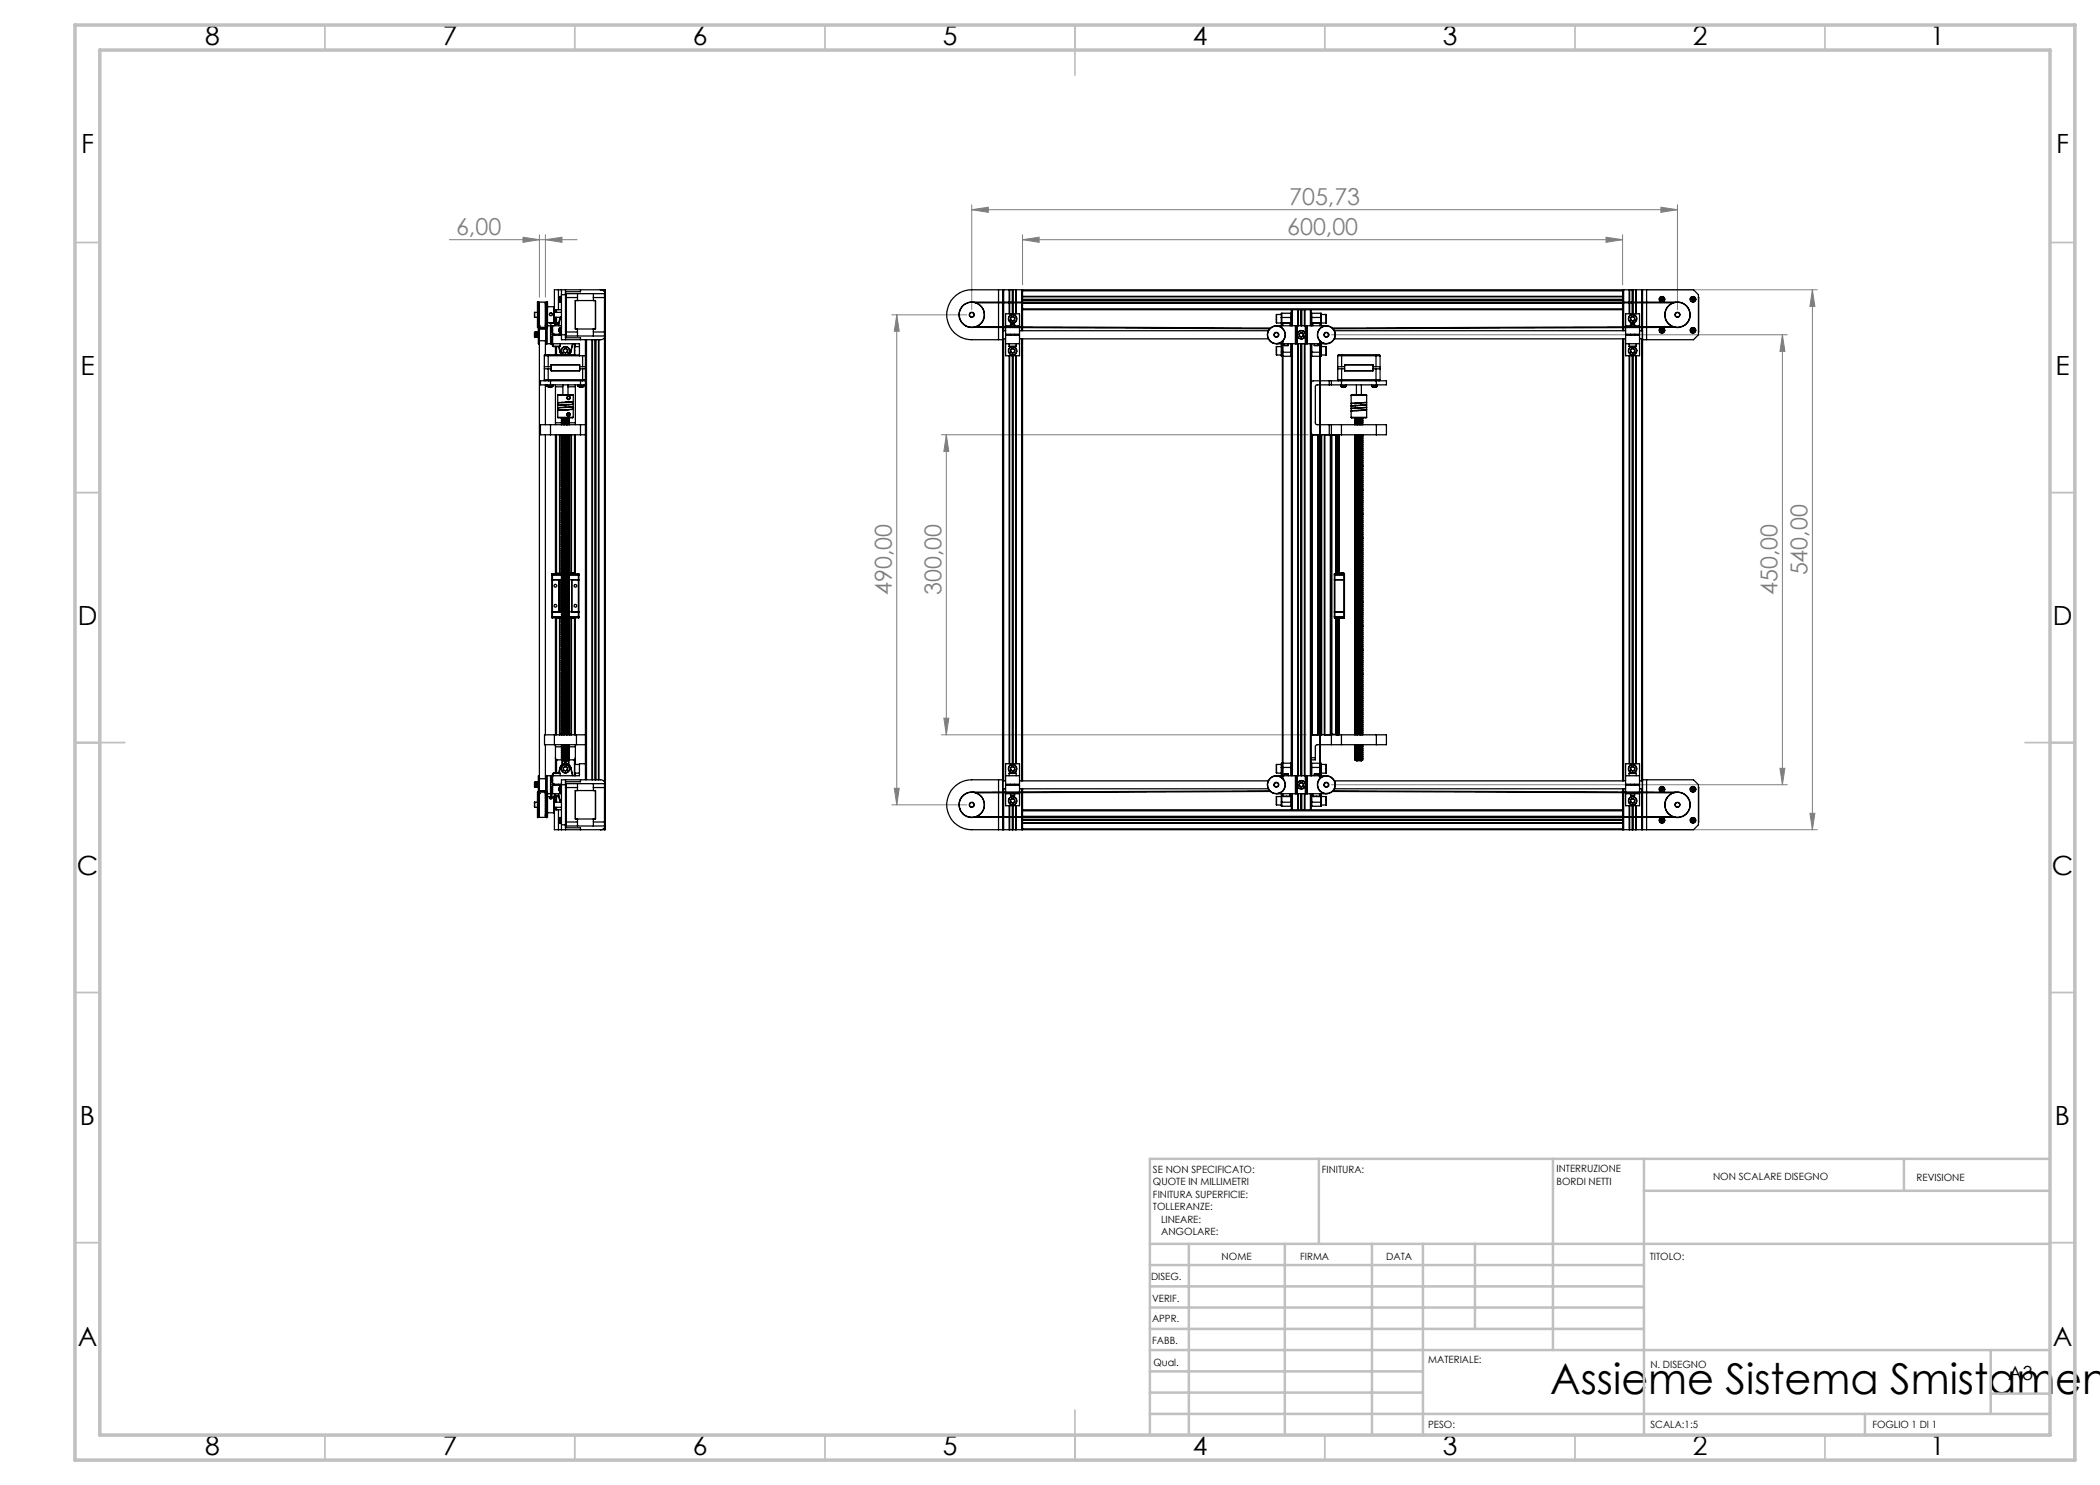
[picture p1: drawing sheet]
<svg xmlns="http://www.w3.org/2000/svg" width="420mm" height="297mm" viewBox="0 0 420 297" stroke-linecap="round" stroke-linejoin="round" font-family="sans-serif">
<defs><g id="words">
<text font-size="8.5" x="310" y="278.7">Assieme Sistema Smistamen</text>
<g font-size="5.3">
<text x="41" y="8.9">8</text>
<text x="88.5" y="8.9">7</text>
<text x="138.5" y="8.9">6</text>
<text x="188.5" y="8.9">5</text>
<text x="238.5" y="8.9">4</text>
<text x="288.5" y="8.9">3</text>
<text x="338.5" y="8.9">2</text>
<text x="386" y="8.9">1</text>
<text x="16.2" y="30.7">F</text>
<text x="411.2" y="30.7">F</text>
<text x="16.1" y="74.9">E</text>
<text x="411.1" y="74.9">E</text>
<text x="15.5" y="124.9">D</text>
<text x="410.5" y="124.9">D</text>
<text x="15.4" y="174.9">C</text>
<text x="410.4" y="174.9">C</text>
<text x="16" y="224.9">B</text>
<text x="411" y="224.9">B</text>
<text x="15.5" y="269.2">A</text>
<text x="410.5" y="269.2">A</text>
<text x="41" y="290.9">8</text>
<text x="88.5" y="290.9">7</text>
<text x="138.5" y="290.9">6</text>
<text x="188.5" y="290.9">5</text>
<text x="238.5" y="290.9">4</text>
<text x="288.5" y="290.9">3</text>
<text x="338.5" y="290.9">2</text>
<text x="386" y="290.9">1</text>
</g>
<g font-size="4.7" fill="#808080">
<text x="257.8" y="40.9">705,73</text>
<text x="91.2" y="46.9">6,00</text>
<text x="257.4" y="46.9">600,00</text>
<text x="178.4" y="119.1" transform="rotate(-90 178.4 119.1)">490,00</text>
<text x="188.3" y="119.1" transform="rotate(-90 188.3 119.1)">300,00</text>
<text x="355.5" y="119.1" transform="rotate(-90 355.5 119.1)">450,00</text>
<text x="361.5" y="115.1" transform="rotate(-90 361.5 115.1)">540,00</text>
</g>
<text font-size="3.9" x="401.6" y="276">A3</text>
<g font-size="2">
<text x="230.6" y="234.6">SE NON SPECIFICATO:</text>
<text x="230.6" y="237.1">QUOTE IN MILLIMETRI</text>
<text x="230.6" y="239.6">FINITURA SUPERFICIE:</text>
<text x="264.4" y="234.6">FINITURA:</text>
<text x="311.3" y="234.5">INTERRUZIONE</text>
<text x="311.3" y="237">BORDI NETTI</text>
<text x="342.6" y="236">NON SCALARE DISEGNO</text>
<text x="383.3" y="236.2">REVISIONE</text>
<text x="230.6" y="242.1">TOLLERANZE:</text>
<text x="232.2" y="244.6">LINEARE:</text>
<text x="232.2" y="247.1">ANGOLARE:</text>
<text x="244.3" y="252">NOME</text>
<text x="260" y="251.9">FIRMA</text>
<text x="277.2" y="251.9">DATA</text>
<text x="330" y="251.9">TITOLO:</text>
<text x="230.2" y="256.1">DISEG.</text>
<text x="230.4" y="260.3">VERIF.</text>
<text x="230.4" y="264.4">APPR.</text>
<text x="230.5" y="268.8">FABB.</text>
<text x="230.7" y="273.1">Qual.</text>
<text x="285.7" y="272.5">MATERIALE:</text>
<text x="330.1" y="273.6">N. DISEGNO</text>
<text x="285.6" y="285.5">PESO:</text>
<text x="330.1" y="285.6">SCALA:1:5</text>
<text x="374.5" y="285.6">FOGLIO 1 DI 1</text>
</g>
</g></defs>
<g fill="none" stroke="#808080" stroke-width=".2">
<path d="M89.9 47.9h25.5M104.6 47.4l3.3 .5-3.3 .6zM107.9 47v12.4M109.1 47.9l3.3-.5v1.1zM109.1 47v12.4M194.3 41.9l3.4-.5v1.1zM194.3 41v20.9M194.3 41.9h141.2M204.5 47.9l3.3-.5v1.1zM204.5 47v10M204.5 47.9h120M321.2 47.4l3.3 .5-3.3 .6z"/>
<path d="M324.5 47v10M329.5 58h34M332.2 41.4l3.3 .5-3.3 .6zM335.5 41v20.9M362.5 58v107.9M362.5 58l.5 3.3h-1zM178.4 63h15M179.4 63v98M179.4 63l.4 3.2h-.9zM266.3 67h91.2M356.5 67v89.9M356.5 67l.5 3.3h-1z"/>
<path d="M188.3 87h73.4M189.3 87l.5 3.3h-1zM189.3 87v60M178.9 157.7h.9l-.4 3.3zM188.3 147h73M188.8 143.6h1l-.5 3.4zM266.3 156.9h91.2M356 153.7h1l-.5 3.2zM178.4 161h15M329.5 165.9h34M362 162.7h1l-.5 3.2z"/>
</g>
<g fill="none" stroke="#c0c0c0" stroke-width=".35">
<path d="M65 5v5M115 5v5M165 5v5M215 5v10M265 5v5M315 5v5M365 5v5M15 48.5h5M410 48.5h5M15 98.5h5M410 98.5h5M15 148.5h10"/>
<path d="M405 148.5h10M15 198.5h5M410 198.5h5M15 248.5h5M410 248.5h5M65 287v5M115 287v5M165 287v5M215 282v10M265 287v5M315 287v5M365 287v5"/>
</g>
<g fill="none" stroke="#c0c0c0" stroke-width=".5">
<path d="M263.8 231.8v17M310.6 231.8v38.2M328.8 231.8v55.2M328.8 238.2h81.2M380.8 231.8v6.4M410 231.8h-180v55.2M230 248.8h180M230 257.3h98.8M230 253h98.8M237.8 248.8v38.2M257 248.8v38.2M274.4 248.8v38.2"/>
<path d="M284.6 248.8v38.2M295 248.8v17M230 265.8h98.8M230 261.5h98.8M230 278.5h54.6M230 274.3h54.6M230 270h180M398.1 270v12.8M398.1 278.7h11.9M230 282.8h180M373 282.8v4.2"/>
</g>
<path d="M15 5h400v287h-400zM20 10h390v277h-390z" fill="none" stroke="#c0c0c0" stroke-width=".7"/>
<g fill="#808080">
<path d="M321.2 47.4l3.3 .5-3.3 .6zM204.5 47.9l3.3-.5v1.1zM109.1 47.9l3.3-.5v1.1zM104.6 47.4l3.3 .5-3.3 .6z"/>
<path d="M194.3 41.9l3.4-.5v1.1zM332.2 41.4l3.3 .5-3.3 .6z"/>
<path d="M362 162.7h1l-.5 3.2zM362.5 58l.5 3.3h-1z"/>
<path d="M356.5 67l.5 3.3h-1zM356 153.7h1l-.5 3.2z"/>
<path d="M189.3 87l.5 3.3h-1zM188.8 143.6h1l-.5 3.4z"/>
<path d="M179.4 63l.4 3.2h-.9zM178.9 157.7h.9l-.4 3.3z"/>
</g>
<g fill="none" stroke="#000" stroke-width=".25">
<path d="M111.7 58h-.8v3.5M111.7 58h9.2M111.7 58v3.9M111.8 60v.1M111.8 59.9v.1M111.8 59.9h.1M111.8 59.8v.1M111.8 59.8h.1M111.8 59.6v.2M111.8 59.6h.1M112 59.3l-.2 .3M112 59.3v1.1"/>
<path d="M112 59.3h.1M112 59.3h.3M112.3 58v9.9h7.8a.96 .96 0 0 0 1-.9l-.2 .2M112.3 58.9h.8M113.1 58v9.9M113.3 58.7l-.2 .2M113.3 58.7v8.5M113.3 58.7h7.6M115.5 59.5l-2.4 .1M115.5 58.7v1.4M116.1 58v.3h-3M118.7 59.5l2.4 .1"/>
<path d="M118.7 58.7v1.4M120.1 58a.96 .96 0 0 1 1 .9l-.2-.2M120.9 58h.2v107.9h-.2M120.9 58v.3M120.9 58.7v8.5M199.7 58h.8M199.7 58h-5.4a5 5 0 0 0-5 4.9 5 5 0 0 0 5 5h5.4M199.7 58v2.4M200.5 58h.2M200.5 58v2.4M200.7 58h1.1M200.7 58v2.4"/>
<path d="M201.8 58h.1M201.8 58v2.4M201.9 58h1.2M201.9 58v2.4M202.5 58v2.4M202.6 58v2.4M203.1 58h.1M203.1 58v2.4M203.2 58v2.4M203.2 58h1.1M204.3 58h.2M204.3 58v2.4"/>
<path d="M204.5 59.3v.1M204.5 58v.2M204.5 58h120M204.5 60h120M204.5 58.2v1.1M204.5 59.4v1M204.5 58.2h120M204.5 59.3h120M204.5 59.4h120M204.5 59.9h120M324.5 58h.2M324.5 59.3v.1"/>
<path d="M324.5 58v.2M324.5 58.2v1.1M324.5 59.4v1M324.7 58h1.1M324.7 58v2.4M325.8 58h.1M325.8 58v2.4M325.9 58h1.2M325.9 58v2.4M326.4 58v2.4M326.5 58v2.4M326.6 58v2.4"/>
<path d="M327.1 58h.1M327.1 58v2.4M327.2 58v2.4M327.2 58h1.1M328.3 58h.2M328.3 58v2.4M328.5 58h.8M328.5 58v2.4M329.3 58h9.4l1 .9v8.1l-1 .9h-9.4M329.3 58v2.4M332.3 59.8h-.2l.2 .1M332.3 59.9v.1"/>
<path d="M332.3 59.8h.1M332.3 59.8v.1M332.3 59.9h.1M332.3 60v.1l.2-.1M332.3 59.8v-.2h.2v.2M332.3 59.9l.1 .1M332.3 60h.1M332.4 59.8h.1M332.4 60h.1M332.5 59.9h.1M332.5 59.9v.1M332.5 59.8h.1"/>
<path d="M332.5 59.9l-.1 .1M332.5 59.8h.2v.1h-.2M332.5 59.8v.1M338.5 59.9v.1M338.5 59.9h.1M338.5 59.8h-.2l.2 .1M338.5 59.8v.1M338.5 59.8h.1M338.5 60v.1l.2-.1M338.5 59.8v-.2h.2v.2M338.6 59.8h.1M338.6 60h.1"/>
<path d="M338.7 59.8h.1M338.7 59.9h.1M338.7 59.9v.1M338.7 59.8h.1l-.1 .1M338.7 59.8v.1M339.7 59.5h.1M339.7 59.5v6.9M106.9 62.5v1M106.9 62.5h.6M106.9 63.5h.6M107 66.5v.9M107 66.5h.1"/>
<path d="M107 67.4h.1M107.1 66.5v.9M107.1 66.5h.1M107.1 67.4h.1M107.1 66.5h-.1M107.2 66.5v.9M107.2 67.4h-.1M107.2 67.4h.1M107.3 66.5h.1M107.3 67.4h.1M107.3 66.5h-.1M107.3 66.5v.9"/>
<path d="M107.4 66.5v.9M107.4 67.4h.1M107.4 67.4h-.1M107.4 66.5h.1M107.5 66.5v.9M107.5 66.5h.1M107.5 60.4v5.1M107.5 67.4h.1M107.5 60.4h.1M107.5 65.5h.1M107.6 66.5v.9M107.6 66.5h.1"/>
<path d="M107.6 67.4h.1M107.6 66.5h-.1M107.6 60.4v5.1M107.6 60.4l.2 .3v4.6l-.2 .2M107.7 65.4v3.4M107.7 67.4h-.1M107.7 65.3v3.5M107.7 68.8h.1M107.8 61.9h.1M107.8 63.5h.1M107.8 65.2h.1M107.8 60.7h.1"/>
<path d="M107.8 63.1h.1M107.8 63.4h.1M107.8 63h.1M107.8 62.7h.1M107.8 62.6h.1M107.8 62.3h.1M107.8 63.7h.1M107.8 62.2h.1M107.8 63.8h.1M107.8 64.1h.1M107.8 61.8h.1M107.8 61.6h.1"/>
<path d="M107.8 64.2h.1M107.8 64.4h.1M107.8 61.5h.1M107.8 61.3h.1M107.8 64.5h.1M107.8 64.7h.1M107.8 61.2h.1M107.8 61h.1M107.8 64.9h.1M107.8 60.9h.1M107.8 65.1h.1M107.8 65.2v3.6"/>
<path d="M107.9 65.2h.1M107.9 65.5v-5.1h1.2v5.1M107.9 65.8v2.9M107.9 68.7l-.1 .1M107.9 65.8h1.3M107.9 68.2h1.3M107.9 65.5h1.2M107.9 65.5v.3M107.9 68.7v86.5M108.9 75.9l.1 .3M108.9 73.8h1.3M108.9 75.9h8.2"/>
<path d="M108.9 71.2h8.2M108.9 73.3h1.3M108.9 71.2v4.7M109.1 65.8h.1M109.1 61.9h.1M109.1 63.5h.1M109.1 65.5v.3M109.1 68.2v2.7M109.1 77v7.9M109.1 65.2h.1M109.1 60.7h.1M109.1 63.1h.1"/>
<path d="M109.1 63.4h.1M109.1 63h.1M109.1 62.7h.1M109.1 62.6h.1M109.1 62.3h.1M109.1 63.7h.1M109.1 62.2h.1M109.1 63.8h.1M109.1 64.1h.1M109.1 61.8h.1M109.1 61.6h.1M109.1 64.2h.1"/>
<path d="M109.1 64.4h.1M109.1 61.5h.1M109.1 61.3h.1M109.1 64.5h.1M109.1 64.7h.1M109.1 61.2h.1M109.1 61h.1M109.1 64.9h.1M109.1 60.9h.1M109.1 65.1h.1M109.2 65.3v3.4M109.2 68.7l.1 .1"/>
<path d="M109.2 65.3l.1 .2M109.3 65.5v3.3M109.3 60.4l-.1 .3v4.6M109.3 60.4v5.1M109.3 60.4h.1M109.3 65.5h.1M109.4 65.5v3.3h.7M109.4 68.7l-.1 .1M109.4 77.2l.1 .1M109.4 60.4v5.1M109.4 77.2h1.2M109.4 77v.2"/>
<path d="M109.5 77.3l.2 .1M109.5 77.3h1M109.5 65.2h.6M109.5 64.6h1.3M109.5 61.3h1.3M109.6 73.8l.1 2.4M109.7 77.4h.5M109.7 77.4h.1M109.7 70.9l-.1 2.4M109.9 64.6h.6zM109.9 62.9a.3 .3 0 0 1 .3-.3 .3 .3 0 0 1 .3 .3M110.1 65.2v3.6"/>
<path d="M110.1 65.2h.1M110.1 68.8h.2M110.1 67.8h.1M110.1 66.1h.1M110.1 76.2v.8M110.2 64.7h1.4M110.2 65.2h.1M110.2 64.7v.5M110.2 65.2v3.5M110.2 66h.3M110.2 66.5h.3M110.2 67.4h.3"/>
<path d="M110.2 67.9h.3M110.2 65.2h.3M110.2 68.7h.3M110.2 68.7l.1 .1M110.2 77.4h.1M110.2 73h5.7v1.2h-5.7zM110.3 65.2h2M110.3 68.8h5.6v2.4M110.3 65.2v.8M110.3 67.9v.9M110.3 65.2h-.1M110.5 69.1h.1"/>
<path d="M110.5 68.8v.3M110.5 77.3l-.3 .1M110.5 65.2v1.6h1.8M110.6 77.2l-.1 .1M110.6 77v.2M110.6 69.2h1.4M110.6 68.8v.4M110.8 61.3v3.3M110.8 61.3l.1 .2M110.8 66.8v.3M110.9 63.5h1.4v.5M110.9 61.5v2.9"/>
<path d="M110.9 62.5h1.4M110.9 64.4v.2M110.9 64.4l-.1 .2M110.9 64.8h.8M110.9 64.8v.4M110.9 66.8v.3M111.1 77v.4M111.1 63.5v1.1M111.1 69.3v1.6M111.1 77.4v7.2M111.1 77.4h1.5M111.3 61.9h-.2v.6"/>
<path d="M111.3 61.9h1M111.3 61.9v.6M111.3 63.5v1.1M111.3 69.3v1.6M111.5 79.1l.1-.2h3l.1 .2M111.5 79.1h3.2M111.5 79.1v2.5M111.6 64.7v.1M111.7 64.8v.4M111.7 66.8v.3M111.7 69.3l.3 1.1M111.8 66.2l.2 .4"/>
<path d="M111.8 60.1l.2 .3M111.8 66.1v.1M111.8 66v.1M111.8 65.9v-.1v.2M111.8 65.9h.1M111.8 66.1h.1M111.8 66.2h.1M111.8 60.1h.1M111.8 65.9v.1M111.8 69.3l.3 1.1M112 66.6h.1M112 65.5h.1"/>
<path d="M112 65.5l-.2 .4M112 60.4h.1M112 65.5v1.1M112 70.4l.3 .5M112 60.4h.3M112 63.5h.1M112 65.5h.3M112 66.6h.3M112 63.5l-.3 1.3M112 68.8v.4M112.1 70.4l.4 .5M112.1 63.5h.1"/>
<path d="M112.1 63.5l-.4 1.4M112.1 70.4h-.1M112.3 67.1h-1.8v1.7M112.3 67h.8M112.6 77v1.9M112.7 69.9l.4-.2 .4 .2v.5l-.4 .2-.4-.2zM112.8 70.9a.85 .85 0 0 1-.4-1.3 .85 .85 0 0 1 1.4 0 .85 .85 0 0 1-.4 1.3M113.1 66.3l2.4 .1M113.1 67l.2 .2M113.1 67.6h3v.3M113.3 67.2h7.6M113.6 79.2h.3l.2 .3"/>
<path d="M113.6 77v1.9M113.6 79.9h.3M113.6 77.4h1.5M114.1 70.4l-.4 .5M114.1 70.4h.1M114.2 70.4l-.4 .5M114.5 68.8l-.4 1.6M114.6 68.8l-.4 1.6M114.7 79.1v2.7M114.9 70.9v.1M114.9 69.4v1.5M114.9 70.9h-5.9l-.1 .3"/>
<path d="M114.9 68.8v.6M114.9 69.3v.1M114.9 69.3v1.7M114.9 69.3h1M114.9 71h1M115.1 77v.4M115.1 60.1h4v5.7h-4zM115.1 68.8v.5M115.1 77.4v7.2M115.5 65.8v1.4M115.6 77.2v.1M115.6 77.3l.3 .1"/>
<path d="M115.6 77.3h1.1M115.6 77.2h1.1M115.6 77v.2M115.9 77.4h.4M115.9 77.4h.1M115.9 73.8h1.2M115.9 73.3h1.2M116.1 76.2v.8M116.3 77.4h.1M116.5 77.4h.1M116.5 77.4h-.2M116.5 73.8l-.1 2.4"/>
<path d="M116.5 71.2v2.1M116.7 77.2v.1M116.7 77.3l-.2 .1M116.7 77v.2M117.1 76.2h-9v.8h9M117.1 67.9v88.1M117.3 67.9v88.1M118.4 67.9v88.1M118.5 67.9v88.1M118.7 65.8v1.4M119 67.9v88.1M119.1 67.9v88.1"/>
<path d="M119.2 67.9v88.1M119.7 67.9v88.1M119.8 67.9v88.1M120.9 67.6v88.7M121.1 66.3l-2.4 .1M194.8 65.5l59.1 .3M194.8 60.4h140.3M195.2 60.6h139.4M195.2 65.3l58.9 .3M199.7 67.9h.8M199.7 60.6v4.8M199.7 65.5v2.4"/>
<path d="M200.5 67.7l.1 .1M200.5 60.6v4.8M200.5 65.5v92.9M200.6 66.1v1.7M200.6 67.8h.5M200.6 66.1h.5M200.6 66.1l-.1 .1M200.7 60.6v4.8M200.7 65.5v.6M200.7 67.8v88.4M201.1 67.1h2.8v4.1h-2.8zM201.1 65.2h2.8"/>
<path d="M201.1 68.8h2.8M201.1 65.4v-2.6h2.8v2.6M201.1 65.5v1.3h2.8v-1.3M201.8 69.2h1.4M201.8 60.6v2.2M201.8 68.8v.4M201.8 71.2v81.5M201.9 60.6v2.2M201.9 71.2v81.5M202.1 64.8h.8M202.1 64.8v.4M202.1 66.8v.3"/>
<path d="M202.1 69.9l.5-.2 .4 .3-.1 .4-.4 .2-.4-.2zM202.1 63.5l.5-.2 .4 .3-.1 .5-.4 .1-.4-.3zM202.4 69.3a.85 .85 0 0 0-.6 1.3 .85 .85 0 0 0 1.4 0 .85 .85 0 0 0-.6-1.3M202.5 60.6v2.2M202.5 71.2v81.5M202.6 60.6v2.2M202.6 71.2v81.5M202.9 64.8v.4M202.9 66.8v.3M203.1 60.6v2.2M203.1 71.2v81.5M203.2 60.6v2.2"/>
<path d="M203.2 68.8v.4M203.2 71.2v81.5M203.9 67.8h49.7M203.9 66.1h49.7M204.3 60.6v4.8M204.3 65.5v.6M204.3 67.8v88.4M204.5 61.8v.1M204.5 60.6h.1M204.5 61.9h53.8M204.5 60.6v1.2M204.5 61.9v3.5"/>
<path d="M204.5 65.5v.6M204.5 67.8v88.4M204.5 61.8h120M204.5 60.6h120M255.3 65.2h3.8M255.3 68.8h1.2M255.3 62.9v1.7M255.3 69.3v1.7M255.3 62.9h1M255.3 64.6h1M255.3 69.3h1M255.3 71h1"/>
<path d="M256.3 70.4l.1 .9M256.3 63.5h2M256.3 63.5v1.7M256.3 68.8v1.6M256.3 70.4h.1M256.4 70.4v.9M256.4 62.6v2.6M256.4 62.6l-.1 .9M256.4 62.6h1.8M256.4 71.3h.1M256.4 68.8v1.6M256.4 70.4h.1"/>
<path d="M256.5 68.3v87.3M256.6 64.7h1.4M256.6 64.7v.5M256.6 71.3h1.6M256.6 68.2v87.5M256.6 68.8h2.5M256.6 70.4h1.6M256.9 69.1h.8M256.9 68.8v.3M257.7 68.8v.3M258 64.7v.5M258.2 70.4v.9"/>
<path d="M258.2 62.6v2.6M258.2 62.6l.1 .1M258.2 68.8v1.6M258.3 61.9h.2M258.3 71.2l-.1 .1M258.3 70.4h-.1M258.3 61.9v3.3M258.3 68.8v86.3M258.5 61.9h1.1M258.5 61.9v3.3M258.5 68.8v86.3M259.1 65.2h.2"/>
<path d="M259.1 68.8h.2M259.1 65.2v3.6M259.3 65.2h.2M259.3 68.8h.2M259.3 65.2v3.6M259.5 65.2h1.6M259.5 68.8h1.6M259.5 65.2v1.5M259.5 67.2v1.6M259.6 61.9h.1M259.6 61.9v3.3M259.6 68.8v86.3"/>
<path d="M259.7 61.9v3.3M259.7 68.8v86.3M259.7 61.9h1.2M259.8 66.8l.4-.3 .4 .2 .1 .4-.4 .3-.4-.2zM260.2 61.9v3.3M260.2 68.8v86.3M260.3 61.9v3.3M260.3 68.8v86.3M260.9 61.9h.1M260.9 61.9v3.3M260.9 68.8v86.3M261 61.9h1.1"/>
<path d="M261 61.9v3.3M261 68.8v86.3M261.1 65.2h.2M261.1 68.8h.2M261.1 65.2v1.5M261.1 67.2v1.6M261.3 65.2h.2M261.3 68.8h.2M261.3 65.2v3.6M261.5 65.2h3.8M261.5 68.8h2.4M261.5 65.2v3.6"/>
<path d="M262.1 61.9h.2M262.1 61.9v3.3M262.1 68.8v86.3M262.3 71.2l.1 .1M262.3 61.9v3.3M262.3 68.8v82.7M262.3 70.4h.1M262.3 63.5h2M262.3 61.9h62.2M262.4 62.6v2.6M262.4 70.4v.9M262.4 62.6l-.1 .1"/>
<path d="M262.4 62.6h1.8M262.4 71.3h1.5M262.4 68.8v1.6M262.4 70.4h1.5M262.6 64.7h1.4M262.6 64.7v.5M262.9 69.1h.8M262.9 68.8v.3M263.7 68.8v.3M263.9 77h-.6l-.2 .3v7.3l.3 .3h.5M263.9 76.2h-1.3l-.3 .3M263.9 68.2v87.5"/>
<path d="M264 64.7v.5M264.1 71.3h.1M264.1 68.3v87.3M264.1 77h1.8M264.1 76.2h1.8M264.1 68.8h1.2M264.1 70.4h.1M264.2 62.6v2.6M264.2 70.4v.9M264.2 62.6l.1 .9M264.2 68.8v1.6M264.3 70.4l-.1 .9"/>
<path d="M264.3 62.9h.9M264.3 64.6h.9M264.3 69.3h.9M264.3 71h.9M264.3 63.5v1.7M264.3 68.8v1.6M264.3 70.4h-.1M265.2 62.9v1.7M265.2 69.3v1.7M265.9 77h.4M265.9 76.2h.4M265.9 76.2v.8"/>
<path d="M266.3 76.2v.8M266.3 76.2h11v.8h-11M266.9 67.8h58.2M266.9 66.1h58.2M267.5 75.9l.2 .3M267.5 71.2l.2-.3h8.1l.2 .3M267.5 73.8h1.4M267.5 75.9h8.5M267.5 71.2v4.7M267.5 71.2h8.5M267.5 73.3h1.4M268.1 77.2v.1"/>
<path d="M268.1 77.2h1.1M268.1 77v.2M268.1 77.3l.3 .1M268.1 77.3h1.1M268.3 76.2v.8M268.3 73.8l.1 2.4M268.4 77.4h.5M268.4 77.4h.1M268.4 70.9l-.1 2.4M268.9 77.4h.1M268.9 73h5.7v1.2h-5.7zM269.2 77.3l-.3 .1"/>
<path d="M269.2 77.2v.1M269.2 77v.2M270.2 79.1l.1-.2h3v.2M270.2 79.1h3.1M270.2 79.1v1.6M271.3 77v1.9M272.3 77v1.9M273.3 79.1v1.3M274.3 77.2v.1M274.3 77.3l.3 .1M274.3 77.2h1.1M274.3 77.3h1.1"/>
<path d="M274.3 77v.2M274.6 77.4h.5M274.6 77.4h.1M274.6 73.8h1.4M274.6 73.3h1.4M275.1 70.9l.1 2.4M275.1 77.4h.1M275.2 73.8l-.1 2.4M275.3 76.2v.8M275.4 77.2v.1M275.4 77.3l-.3 .1M275.4 77v.2"/>
<path d="M276 75.9l-.2 .3M276 71.2v4.7M324.5 61.8v.1M324.5 60.6h.1M324.5 60.6v1.2M324.5 61.9v3.5M324.5 65.5v.6M324.5 67.8v88.4M324.7 60.6v4.8M324.7 65.5v.6M324.7 67.8v88.4M325.1 67.1h2.8v4.1h-2.8z"/>
<path d="M325.1 65.2h2.8M325.1 68.8h2.8M325.1 65.5v1.3h2.8v-1.3M325.8 69.2h1.4M325.8 60.6v2.2M325.8 68.8v.4M325.8 71.2v81.5M325.9 60.6v2.2M325.9 71.2v81.5M326.1 63.6l.4-.3 .4 .2 .1 .4-.4 .3-.5-.1zM326.1 64.8h.8M326.1 64.8v.4"/>
<path d="M326.1 66.8v.3M326.1 70l.4-.3 .4 .2 .1 .5-.4 .2-.5-.2zM326.4 69.3a.86 .86 0 0 0-.6 1.3 .86 .86 0 0 0 1.4 0 .86 .86 0 0 0-.6-1.3M326.4 60.6v2.2M326.4 71.2v81.5M326.5 60.6v2.2M326.5 71.2v81.5M326.6 60.6v2.2M326.6 71.2v81.5M326.9 64.8v.4M326.9 66.8v.3M327.1 60.6v2.2"/>
<path d="M327.1 71.2v81.5M327.2 60.6v2.2M327.2 68.8v.4M327.2 71.2v81.5M327.9 67.8h.6M327.9 66.1h.6M327.9 65.4v-2.6h-2.8v2.6M328.3 60.6v4.8M328.3 65.5v.6M328.3 67.8v88.4M328.5 66.1v1.7M328.5 66.1v.1"/>
<path d="M328.5 66.2v1.5M328.5 67.9h.8M328.5 67.7v.1M328.5 60.6v4.8M328.5 65.5v.7M328.5 67.7v88.5M329.3 60.6v4.8M329.3 65.5v2.4M332.3 66h.1M332.3 66h-.2v.1h.2M332.3 66.1v.1M332.3 66.1h.1"/>
<path d="M332.3 66v.1M332.3 65.9h.1M332.3 66.2v.1l.2-.1M332.3 65.9v-.1l.2 .1M332.3 66.1l.1 .1M332.3 66.2h.1M332.4 66h.1M332.4 66.2h.1M332.5 66.1v.1M332.5 66.1h.1M332.5 65.9v.1M332.5 66.1l-.1 .1"/>
<path d="M332.5 66h.2v.1h-.2M332.5 66h.1M332.5 66v.1M334.6 65.3l-68.1 .3M335.1 65.5l-68.5 .3M338.5 66.1h.1M338.5 66.1l-.1 .1 .1 .1 .1-.1M338.5 66v.1M338.5 65.9h.1M338.5 65.9h-.2l.2 .2M338.5 66.1l.1 .1M338.5 66h.1"/>
<path d="M338.5 65.9v.1M338.6 65.9v.1M338.6 65.9h.1M338.6 66.2h.1M338.6 65.9l.1-.1v.2M338.7 66h.1M338.7 66.1l-.1 .1M338.7 66.1h.1M338.7 66v.1M338.7 66l.1 .2h-.1M339.7 66.4h.1M109.1 87v60"/>
<path d="M110.1 84.9v2.1M111.1 84.6v.3M111.1 87v27.8M111.1 84.6h1.2M111.3 87v27.8M111.5 83.5l.1 .1h2.9l.2-.1M111.5 83.5h3.2M111.9 87.1v-.1l.1 .1M111.9 87.1h.1M111.9 87.1v27.5M112 87.1v27.7l-.1-.2M112 87.1l.3-.1 .1 .1"/>
<path d="M112.4 83.6l-.1 .2M112.4 80.5h-.1M112.5 95.1h.1M112.5 90.3h.1M112.5 87v.1M112.5 82h.1M112.6 80.5h.1M112.6 96.6l-.2 .1M112.6 83.6l-.3 .1 .1 .2M112.7 99.3l-.1 .1M112.7 97.8l-.1 .1M112.7 96.2h-.1"/>
<path d="M112.7 94.5l-.1 .1M112.7 93l-.1 .1M112.7 91.4h-.1M112.7 89.7l-.1 .1M112.7 88.2l-.1 .1M112.7 95.7l-.1 .1M112.7 87l-.3 .1M112.7 81h-.1M112.8 87l-.5 .2v.2M112.9 81.9l-.1 .1M112.9 83.6l-.4 .3M113 81.5h-.2"/>
<path d="M113.1 81.5h.1M113.1 81h.1M113.1 80.5h.1M113.1 82h.1M113.1 80.5h.3M113.1 80.5h-.1M113.2 80.4l-.1 .1M113.2 83.6l-.8 .3M113.2 87l-.7 .2-.2 .2 .1 .1M113.3 81.9l-.2 .1M113.3 87l-.8 .5M113.3 80.9l-.1 .1"/>
<path d="M113.4 83.6a1.19 1.19 0 0 0-1.1 .6M113.4 82.8l.2-.1v.1M113.5 81.9h-.1M113.6 99.6l-1.1 .7M113.6 98l-1.1 .7M113.6 96.4l-.9 .4-.2 .3M113.6 94.8l-1.1 .7M113.6 93.2l-1.1 .7M113.6 91.6l-.9 .4-.2 .3M113.6 90l-1.1 .7M113.6 88.4l-1.1 .7M113.6 83.6l-.9 .4-.2 .3"/>
<path d="M113.6 87l-1 .5M113.6 98.8l-.9 .4-.2 .3M113.6 97.2l-1.1 .7M113.6 95.6l-1.1 .7M113.6 94l-.9 .4-.2 .3M113.6 92.4l-1.1 .7M113.6 90.8l-1.1 .7M113.6 89.2l-.9 .4-.2 .3M113.6 87.6l-1.1 .7M113.6 84.4l-1 .5M113.6 98.4l-1.1 .7M113.6 96.8l-1.1 .7"/>
<path d="M113.6 95.2l-.9 .4-.2 .2M113.6 93.6l-1.1 .7M113.6 92l-1.1 .7M113.6 90.4l-1.1 .6M113.6 88.8l-1.1 .7M113.6 87.2l-1.1 .7M113.6 84l-1.1 .7M113.6 99.2l-.9 .5-.2 .2M113.6 97.6l-.2 .1a1.04 1.04 0 0 0-.9 .6M113.6 96l-.2 .1a1.04 1.04 0 0 0-.9 .6M113.6 94.4l-1.1 .7M113.6 92.8l-.2 .1a1.04 1.04 0 0 0-.9 .6"/>
<path d="M113.6 91.2l-.2 .1a1.04 1.04 0 0 0-.9 .6M113.6 89.6l-1.1 .7M113.6 88l-.2 .1a1.04 1.04 0 0 0-.9 .6M113.6 84.8l-.3 .1M113.6 82.5l.3 .1 .2 .3M113.6 80.9h.1M113.7 99.6l-1.1 .7M113.7 98l-.3 .3-.8 .3M113.7 96.4l-1.1 .6M113.7 94.8l-1.1 .7M113.7 93.2l-1.1 .6M113.7 91.6l-1.1 .6"/>
<path d="M113.7 90l-1.1 .7M113.7 88.4l-1.1 .6M113.7 83.6l-1.1 .6M113.7 98.8l-.9 .6M113.7 97.2l-.9 .6M113.7 95.6l-.3 .3-.6 .3M113.7 94l-.9 .5M113.7 92.4l-.9 .6M113.7 90.8l-.9 .6M113.7 89.2l-.9 .5M113.7 87.6l-.9 .6M113.7 98.4l-1.1 .7"/>
<path d="M113.7 96.8l-.4 .3-.7 .3M113.7 93.6l-.2 .2-.9 .5M113.7 92l-1.1 .6M113.7 90.4l-1.1 .6M113.7 88.8l-.2 .2-.9 .5M113.7 87.2l-1.1 .6M113.7 84l-.2 .2-.9 .4M113.7 99.2l-.2 .2-1.1 .5M113.7 97.6l-1.3 .7M113.7 94.4l-.4 .3-.9 .4M113.7 92.8l-1.3 .7M113.7 91.2l-1.3 .7"/>
<path d="M113.7 89.6l-1.3 .7M113.7 88l-1.3 .7M113.7 98h.1M113.7 93.2h.1M113.7 95.2l-1 .6M113.7 96l-1.1 .7M113.7 84.8l-.1 .1M113.7 83.6h.1M113.7 88.4h.1M113.7 90h.1M113.7 91.6h.1M113.7 94.8h.1"/>
<path d="M113.7 96.4h.1M113.7 99.6h.1M113.7 83.2v.1M113.7 91.6h.2l-.1 .2-1.3 .5-.2 .3M113.7 83.9l.1 .1a1.22 1.22 0 0 1-1.1 .6l-.4 .2v.1l1.4-.5 .2-.3M113.7 99.9l.1 .1a1.12 1.12 0 0 1-1.1 .6l-.4 .2v.2M113.7 98.3l.1 .1a1.32 1.32 0 0 1-1.1 .6l-.4 .2v.2M113.7 96.7l.1 .1a1.22 1.22 0 0 1-1.1 .6l-.4 .2v.2M113.7 95.1l.1 .1a1.12 1.12 0 0 1-1.1 .6l-.4 .2v.2M113.7 93.5l.1 .1a1.32 1.32 0 0 1-1.1 .6l-.4 .2v.2M113.7 91.9l.1 .1a1.22 1.22 0 0 1-1.1 .6l-.4 .2v.2M113.7 90.3l.1 .1a1.12 1.12 0 0 1-1.1 .6l-.4 .2v.2"/>
<path d="M113.7 88.7l.1 .1a1.22 1.22 0 0 1-1.1 .6l-.4 .2v.2M113.7 87.1l.1 .1a1.22 1.22 0 0 1-1.1 .6l-.4 .2v.2M113.7 83.6l-1.2 .4-.2 .2 .1 .1M113.8 99.6v.2l-1.3 .5-.2 .3M113.8 97.9v.3l-1.3 .5-.2 .3M113.8 96.3v.3l-1.3 .5-.2 .3M113.8 94.8v.2l-1.3 .5-.2 .3M113.8 93.1v.3l-1.3 .5-.2 .3M113.8 89.9v.3l-.5 .2a.93 .93 0 0 0-1 .6M113.8 88.3v.3l-1.3 .5-.2 .3M113.8 98.7v.3l-1.3 .5-.2 .3M113.8 97.2v.2l-1.3 .5-.2 .3"/>
<path d="M113.8 95.5v.3l-1.3 .5-.2 .3M113.8 93.9v.3l-1.3 .5-.2 .3M113.8 92.4v.2l-.5 .2a.93 .93 0 0 0-1 .6M113.8 90.7v.3l-1.3 .5-.2 .3M113.8 89.1l.1 .2-.2 .2-1.2 .4-.2 .3M113.8 87.5v.3l-.5 .2a.93 .93 0 0 0-1 .6M113.8 84.3l.1 .2-.2 .1-.9 .3 .9-.5M113.8 99.1v.1a1.22 1.22 0 0 1-1.1 .6l-.4 .2v.2M113.8 97.5v.1a1.12 1.12 0 0 1-1.1 .6l-.4 .2v.2M113.8 96a1.32 1.32 0 0 1-1.1 .6l-.4 .2v.2M113.8 94.3v.1a1.22 1.22 0 0 1-1.1 .6l-.4 .2v.2M113.8 92.7v.1a1.12 1.12 0 0 1-1.1 .6l-.4 .2v.2"/>
<path d="M113.8 91.2a1.32 1.32 0 0 1-1.1 .6l-.4 .2v.2M113.8 89.5v.1a1.22 1.22 0 0 1-1.1 .6l-.4 .2v.2M113.8 87.9v.1a2.05 2.05 0 0 1-1.4 .7l-.1 .3M113.8 84.7v.2M113.8 83.6v.2l-1.3 .5-.2 .3M113.8 80.4l.1 .1M113.8 87l-1.3 .5-.2 .3M113.8 81.9h-.1M113.9 99.7a1.13 1.13 0 0 1-1.2 .6l-.4 .2 .1 .2M113.9 98.1a1.19 1.19 0 0 1-1.2 .6l-.4 .3 .1 .1M113.9 96.4a1.13 1.13 0 0 1-1.2 .7l-.4 .2 .1 .2M113.9 94.9a1.48 1.48 0 0 1-1.3 .7l-.3 .1 .1 .3"/>
<path d="M113.9 93.3a1.19 1.19 0 0 1-1.2 .6l-.4 .3 .1 .1M113.9 91.6a1.13 1.13 0 0 1-1.2 .7l-.4 .2 .1 .2M113.9 90.1a1.48 1.48 0 0 1-1.3 .7l-.3 .1 .1 .3M113.9 88.5a1.19 1.19 0 0 1-1.2 .6l-.4 .2 .1 .2M113.9 87l-.5 .3a1.22 1.22 0 0 0-1.1 .6h.1M113.9 83.7a1.19 1.19 0 0 1-1.2 .6l-.4 .2 .1 .2M113.9 98.9a1.19 1.19 0 0 1-1.2 .6l-.4 .2 .1 .2M113.9 97.3a1.48 1.48 0 0 1-1.3 .7l-.3 .2 .1 .2M113.9 95.7a1.19 1.19 0 0 1-1.2 .6l-.4 .3 .1 .1M113.9 94a1.13 1.13 0 0 1-1.2 .7l-.4 .2 .1 .2M113.9 92.5a1.48 1.48 0 0 1-1.3 .7l-.3 .1 .1 .3M113.9 90.9a1.19 1.19 0 0 1-1.2 .6l-.4 .3 .1 .1"/>
<path d="M113.9 89.2a1.13 1.13 0 0 1-1.2 .7l-.4 .2 .1 .2M113.9 87.7a1.28 1.28 0 0 1-1.2 .6l-.4 .2 .1 .2M113.9 84.5l-.1 .2-.6 .2M113.9 98.5a.93 .93 0 0 1-1 .6l-.6 .3 .1 .2M113.9 96.9v.1l-.4 .3a1.53 1.53 0 0 0-1.2 .6l.1 .1M113.9 95.2l-.2 .4-1.3 .5-.1 .1 .1 .2M113.9 93.7a.93 .93 0 0 1-1 .6l-.6 .3 .1 .2M113.9 92.1v.1l-.4 .3a1.53 1.53 0 0 0-1.2 .6l.1 .1M113.9 90.4l-.2 .4-1.3 .5-.1 .1 .1 .1M113.9 88.9l-.2 .3-1.3 .5-.1 .1 .1 .2M113.9 87.3v.2l-.4 .2a1.53 1.53 0 0 0-1.2 .6l.1 .1M113.9 99.3l-.2 .3-1.3 .5v.2"/>
<path d="M113.9 97.7l-.2 .3-1.3 .5v.2M113.9 96.1a.93 .93 0 0 1-1 .6l-.6 .3 .1 .2M113.9 94.5l-.2 .3-1.2 .4-.2 .2 .1 .1M113.9 92.8l-.2 .4-1.3 .5v.2M113.9 91.3a.93 .93 0 0 1-1 .6l-.5 .2v.3M113.9 89.7l-.2 .3-1.3 .5v.2M113.9 88l-.2 .4-1.3 .5v.2M113.9 87.1h.3M113.9 84.9h.1M113.9 87h.1M113.9 84.6h1.2M114.2 87.1h.1"/>
<path d="M114.2 87.1v-.1l.1 .1M114.2 87.1v27.7M114.3 87.1v27.5M114.5 80.9l-3 .2M114.5 81.3l-2.8 .3-.2 .5M114.5 81.8l-3 .3v1.4M114.6 80.4l-3.1 .2M114.6 81.8l-3 .3M114.6 81.3l-3 .3M114.6 80.8l-3 .3M114.6 80.3l-3 .3M114.7 81.9v1.6"/>
<path d="M114.9 87v27.8M115.1 84.6v.3M115.1 87v27.8M116.1 84.9v2.1M117.1 84.9h-9v2.1h9M262.3 86.6l.1 .3 .3 .1M262.3 87h.2M262.5 87h1.4M262.5 87v60M263.6 87v60M263.7 87v60M264.1 84.9h1.8"/>
<path d="M264.1 87h1.8M264.2 87v60M264.3 87v60M264.9 87v60M265 87v60M265.9 84.9h.4M265.9 84.9v2.1M266.1 87v60M266.3 84.9h11v2.1h-11.4M266.3 84.9v64M266.4 87.1h.8M266.4 87.1v59.8"/>
<path d="M267.2 87v.1M267.2 87.1v27.7M267.2 87h.1M267.3 87v27.8M267.4 87v27.8M267.5 87v27.8M267.5 87h.1M267.6 87v.1M267.6 87.1h.2M267.6 87.1v27.7M267.8 87.1h.1M267.8 87.1v-.1l.1 .1"/>
<path d="M267.8 87.1v27.7M267.9 87.1v27.7M268.3 84.9v2.1M270.2 83.5l.1 .1h2.9l.1-.1M270.2 83.5h3.1M271 81v.1l.3-.1M271 87h.1M271 87l.1 .1M271 83.6v.2M271.1 81.6v.1M271.2 98.7l.6-.4a.5 .5 0 0 1 .8-.2l-.6 .3a.94 .94 0 0 0-1 .6M271.2 95.5l.8-.5a.37 .37 0 0 1 .6-.1l-.6 .3a1.05 1.05 0 0 0-1 .6"/>
<path d="M271.2 93.9l.6-.5a.51 .51 0 0 1 .8-.1l-.6 .3a.94 .94 0 0 0-1 .6M271.2 92.3l.1-.2 .7-.3a.37 .37 0 0 1 .6-.1l-.6 .3a.98 .98 0 0 0-1 .6M271.2 89.1l.6-.5a.51 .51 0 0 1 .8-.1l-.6 .3a.94 .94 0 0 0-1 .6M271.2 95.1h.1M271.2 90.3h.1M271.2 87v.1M271.3 84.2l.9-.4 .2-.2-1.4 .5 .1 .2M271.3 82.1v.1M271.3 96.6l-.2 .1M271.3 87l-.2 .1M271.3 80.6h.1M271.4 83.6l-.4 .1 .1 .2"/>
<path d="M271.5 95.7l-.2 .1M271.5 87h-.1M271.5 87l-.5 .2v.2M271.5 81.1h-.1M271.6 83.6l-.4 .3M271.8 82.1h-.2M271.9 83.6l-.8 .3M271.9 81.6h-.1M271.9 87l-.9 .3 .1 .2M272 80.6h-.3M272 87l-.8 .5M272.1 83.6a1.19 1.19 0 0 0-1.1 .6"/>
<path d="M272.1 81.6h-.1M272.1 81v.1M272.2 82.1h.1M272.3 87l-1 .5M272.3 98.4l-1.1 .7M272.3 96.8l-1.1 .7M272.3 95.2l-1.1 .6M272.3 93.6l-1.1 .7M272.3 92l-1.1 .7M272.3 90.4l-1.1 .6M272.3 88.8l-1.1 .7M272.3 87.2l-1.1 .7"/>
<path d="M272.3 84l-1.1 .7M272.3 99.2l-1 .5-.1 .2M272.3 97.6l-1 .5-.1 .2M272.3 96l-1 .5-.1 .2M272.3 94.4l-1.1 .7M272.3 92.8l-1 .5-.1 .2M272.3 91.2l-1 .5-.1 .2M272.3 89.6l-1.1 .7M272.3 88l-1 .5-.1 .2M272.3 84.8l-.3 .1M272.3 98.8l-1 .5-.1 .2M272.3 97.2l-1 .5-.1 .2"/>
<path d="M272.3 95.6l-1 .5-.1 .2M272.3 94l-1 .5-.1 .2M272.3 92.4l-1 .5-.1 .2M272.3 90.8l-1 .5-.1 .2M272.3 89.2l-1 .5-.1 .2M272.3 87.6l-1 .5-.1 .2M272.3 84.4l-1 .5M272.3 80.5v.1M272.4 98.8l-1.1 .6M272.4 97.2l-1.1 .7M272.4 95.6l-.3 .3-.8 .3M272.4 94l-1.1 .6"/>
<path d="M272.4 92.4l-1.1 .7M272.4 90.8l-1.1 .6M272.4 89.2l-1.1 .6M272.4 87.6l-1.1 .7M272.4 99.6l-1.1 .7M272.4 98l-.3 .3-.8 .3M272.4 96.4l-1.1 .6M272.4 94.8l-1.1 .7M272.4 93.2l-1.1 .6M272.4 91.6l-1.1 .6M272.4 90l-.2 .2-.9 .5M272.4 88.4l-.2 .2-.9 .4"/>
<path d="M272.4 98.4l-1.1 .7M272.4 96.8l-.4 .3-.7 .3M272.4 93.6l-.2 .2-.9 .5M272.4 92l-1.1 .6M272.4 90.4l-1.1 .6M272.4 88.8l-.2 .2-.9 .5M272.4 87.2l-1.1 .6M272.4 84l-.2 .2-.9 .4M272.4 99.2l-.2 .2-1.1 .5M272.4 97.6l-1.3 .7M272.4 94.4l-.4 .3-.9 .4M272.4 92.8l-1.3 .7"/>
<path d="M272.4 91.2l-1.3 .7M272.4 89.6l-1.3 .7M272.4 88l-1.3 .7M272.4 98h.1M272.4 93.2h.1M272.4 84.4l-.9 .5M272.4 95.2l-1 .6M272.4 96l-1.1 .7M272.4 84.8l-.1 .1M272.4 91.6h.1M272.4 94.8h.1M272.4 96.4h.1"/>
<path d="M272.4 99.6h.1M272.4 81h.1M272.4 99.9l.2 .2-.1 .1-1.2 .4-.3 .2v.2M272.4 98.3l.2 .2-.1 .1-1.2 .5-.3 .1v.2M272.4 96.7l.1 .2-.4 .3a1.13 1.13 0 0 0-1.1 .6M272.4 95.1l.2 .1-.1 .2-1.2 .4-.3 .2v.2M272.4 93.5l.2 .2-.1 .1-1.2 .5-.3 .1v.2M272.4 91.9l.2 .2-.1 .1-1.2 .4-.3 .2v.2M272.4 90.3l.2 .1-.1 .2-1.2 .4-.3 .2v.2M272.4 88.7l.2 .2-.1 .1-1.5 .6v.2M272.4 87.1l.2 .2-.1 .1-1.2 .4-.3 .2v.2M272.4 83.9l.1 .2-.4 .2a1.28 1.28 0 0 0-1.1 .6"/>
<path d="M272.5 96.4l-1.2 .5-.1 .2M272.5 90l-1.3 .7M272.5 83.6l-1 .4-.3 .3M272.5 99.1v.2l-.4 .3a1.13 1.13 0 0 0-1.1 .6M272.5 97.5v.3l-.4 .2a1.19 1.19 0 0 0-1.1 .6M272.5 96v.1l-.4 .2a1.28 1.28 0 0 0-1.1 .7M272.5 94.3v.2l-.4 .3a1.13 1.13 0 0 0-1.1 .6M272.5 92.7l.1 .1-.1 .2-.4 .2a1.19 1.19 0 0 0-1.1 .6M272.5 91.2v.1l-.4 .2a1.28 1.28 0 0 0-1.1 .7M272.5 89.5v.2l-.4 .3a1.13 1.13 0 0 0-1.1 .6M272.5 87.9v.2l-.4 .3a1.19 1.19 0 0 0-1.1 .6M272.5 84.7v.2"/>
<path d="M272.5 96.3l.1 .2-.6 .3a.98 .98 0 0 0-1 .6M272.5 89.9l.1 .2-.6 .3a1.05 1.05 0 0 0-1 .6M272.5 98.7l.1 .2-.6 .3a.98 .98 0 0 0-1 .6M272.5 97.2v.2l-.5 .2a1.05 1.05 0 0 0-1 .6M272.5 95.5l.1 .2-.6 .3a.94 .94 0 0 0-1 .6M272.5 93.9v.3l-.5 .2a.98 .98 0 0 0-1 .6M272.5 92.4v.2l-.5 .2a1.05 1.05 0 0 0-1 .6M272.5 90.7l.1 .2-.6 .3a.94 .94 0 0 0-1 .6M272.5 89.1l.1 .2-.2 .2-.4 .1a.98 .98 0 0 0-1 .6M272.5 87.5l.1 .2-.6 .3a1.05 1.05 0 0 0-1 .6M272.5 84.3l.1 .2-.2 .1-.9 .3M272.5 83.6v.2l-.5 .2a.98 .98 0 0 0-1 .6"/>
<path d="M272.5 87l-.5 .2a.98 .98 0 0 0-1 .6M272.5 82l.1 .1M272.6 98.5a.93 .93 0 0 1-1.1 .6l-.5 .3 .1 .2M272.6 96.9v.1l-.4 .3a1.53 1.53 0 0 0-1.2 .6l.1 .1M272.6 95.2l-.2 .4-1.4 .5v.1l.1 .2M272.6 93.7a.93 .93 0 0 1-1.1 .6l-.5 .3 .1 .2M272.6 92.1v.1l-.4 .3a1.53 1.53 0 0 0-1.2 .6l.1 .1M272.6 90.4l-.2 .4-1.4 .5v.1l.1 .1M272.6 88.9l-.2 .3-1.4 .5v.1l.1 .2M272.6 87.3v.2l-.4 .2a1.53 1.53 0 0 0-1.2 .6l.1 .1M272.6 84.1l-.2 .3-1.4 .5M272.6 99.3l-.2 .3-1.4 .5 .1 .2"/>
<path d="M272.6 97.7l-.2 .3-1.4 .5 .1 .2M272.6 96.1a.93 .93 0 0 1-1.1 .6l-.5 .3 .1 .2M272.6 94.5l-.2 .3-1.2 .4-.2 .2 .1 .1M272.6 92.8l-.2 .4-1.4 .5 .1 .2M272.6 91.3a.93 .93 0 0 1-1.1 .6l-.5 .3 .1 .2M272.6 89.7l-.2 .3-1.4 .5 .1 .2M272.6 88l-.2 .4-1.4 .5 .1 .2M272.6 99.7l-.1 .2-.4 .2a1.22 1.22 0 0 0-1.1 .6h.1M272.6 98.1a1.07 1.07 0 0 1-1.2 .6l-.4 .3 .1 .1M272.6 96.4l-.1 .3-.4 .2a1.22 1.22 0 0 0-1.1 .6h.1M272.6 94.9a1.14 1.14 0 0 1-1.2 .6l-.4 .2 .1 .3M272.6 93.3a1.07 1.07 0 0 1-1.2 .6l-.4 .3 .1 .1"/>
<path d="M272.6 91.6l-.1 .4-.4 .1a1.22 1.22 0 0 0-1.1 .6h.1M272.6 90.1a1.14 1.14 0 0 1-1.2 .6l-.4 .2 .1 .3M272.6 88.5a1.07 1.07 0 0 1-1.2 .6l-.4 .2 .1 .2M272.6 87a1.22 1.22 0 0 1-1.2 .5l-.4 .2 .1 .2M272.6 83.7a1.07 1.07 0 0 1-1.2 .6l-.4 .2 .1 .2M272.6 98.9a1.07 1.07 0 0 1-1.2 .6l-.4 .2 .1 .2M272.6 97.3a1.14 1.14 0 0 1-1.2 .6l-.4 .2 .1 .3M272.6 95.7a1.07 1.07 0 0 1-1.2 .6l-.4 .3 .1 .1M272.6 94l-.1 .3-.4 .2a1.22 1.22 0 0 0-1.1 .6h.1M272.6 92.5a1.14 1.14 0 0 1-1.2 .6l-.4 .2 .1 .3M272.6 90.9a1.07 1.07 0 0 1-1.2 .6l-.4 .3 .1 .1M272.6 89.2l-.1 .3-.4 .2a1.22 1.22 0 0 0-1.1 .6h.1"/>
<path d="M272.6 87.7l-.1 .2-.4 .2a1.32 1.32 0 0 0-1.1 .6h.1M272.6 84.5l-.1 .2-.6 .2M272.6 84.9h.1M273.2 80.5h.1l-3.1 .2v2.8M273.2 81h.1l-3.1 .2M273.2 81.5h.1l-3.1 .2M273.2 82h.1l-3.1 .2M273.3 81.9l-3 .3M273.3 81.5l-3 .2M273.3 80.9l-3 .3M273.3 80.4l-3 .3M273.3 80.5v.4"/>
<path d="M273.3 81v2.5M275.3 84.9v2.1M110.4 115h.1zM110.4 116h.1zM110.5 114.8h-.1v8.8h.1M110.5 115h1.8M110.5 114.8h1.9M110.5 116h1.9M110.5 114.8v8.8M111.7 116v6.4M111.8 116v6.4M111.9 114.6l-.5 .2"/>
<path d="M111.9 116v6.4M112.5 119.5l.7-.5a.4 .4 0 0 1 .7-.1l-1.4 .6-.2 .3M112.5 117.9l.7-.5a.4 .4 0 0 1 .7-.1l-.6 .3a.93 .93 0 0 0-1 .6M112.5 116.3l1-.7h.4l-.2 .2-1.2 .5-.2 .3M112.5 117.5h.1M112.5 112.7h.1M112.6 104.8l.1 .2M112.7 118.6h-.1M112.7 116.9l-.1 .1M112.7 115.4l-.1 .1M112.7 113.8h-.1M112.7 112.1l-.1 .2"/>
<path d="M112.7 110.6l-.1 .1M112.7 109h-.1M112.7 107.3l-.1 .2M112.7 105.8h-.1M112.7 104.2h-.1M112.7 102.5l-.1 .2M112.7 101h-.1M113.3 105.1l-.2 .1M113.4 114.5l-.9 .6M113.4 106.5l-.9 .6M113.4 101.7l-.9 .6M113.4 108.9l-.7 .4-.2 .2"/>
<path d="M113.4 104.1l-.7 .4-.2 .2M113.4 114.5v.3M113.6 114l-.9 .4-.2 .3M113.6 112.4l-1.1 .7M113.6 110.8l-.9 .4-.2 .3M113.6 109.2l-1.1 .7M113.6 107.6l-1.1 .7M113.6 106l-.9 .4-.2 .3M113.6 104.4l-1.1 .7M113.6 102.8l-1.1 .7M113.6 101.2l-.9 .4-.2 .3M113.6 119.6l-1.1 .7"/>
<path d="M113.6 118l-1.1 .7M113.6 116.4l-.9 .4-.2 .3M113.6 114.8l-1.1 .7M113.6 113.2l-1.1 .7M113.6 111.6l-1.1 .7M113.6 110l-1.1 .7M113.6 108.4l-.9 .4-.2 .3M113.6 106.8l-1.1 .7M113.6 105.2l-1.1 .7M113.6 103.6l-.9 .4-.2 .3M113.6 102l-1.1 .7M113.6 100.4l-1.1 .7"/>
<path d="M113.6 119.2l-1.1 .7M113.6 117.6l-1.1 .6M113.6 116l-1.1 .7M113.6 114.4l-.2 .1M113.6 112.8l-1.1 .6M113.6 111.2l-1.1 .7M113.6 109.6l-.9 .4-.2 .3M113.6 108l-1.1 .7M113.6 106.4l-.2 .1M113.6 104.8l-.9 .4-.2 .3M113.6 103.2l-1.1 .7M113.6 101.6l-.2 .1"/>
<path d="M113.6 100l-.9 .4-.2 .3M113.6 118.4l-.2 .1a1.04 1.04 0 0 0-.9 .6M113.6 116.8l-1.1 .7M113.6 115.2l-.2 .1a1.04 1.04 0 0 0-.9 .6M113.6 113.6l-.2 .1a1.04 1.04 0 0 0-.9 .6M113.6 112l-1.1 .7M113.6 110.4l-.2 .1a1.04 1.04 0 0 0-.9 .6M113.6 108.8l-.2 .1M113.6 107.2l-.9 .4-.2 .2M113.6 105.6l-.2 .1a1.04 1.04 0 0 0-.9 .6M113.6 104l-.2 .1M113.6 102.4l-.9 .4-.2 .2"/>
<path d="M113.6 100.8l-.2 .1a1.04 1.04 0 0 0-.9 .6M113.7 118.8l-1.1 .6M113.7 117.2l-1.1 .7M113.7 115.6l-1.1 .6M113.7 114l-1.1 .6M113.7 112.4l-1.1 .7M113.7 110.8l-1.1 .6M113.7 109.2l-1.1 .7M113.7 107.6l-.3 .3-.8 .3M113.7 106l-1.1 .6M113.7 104.4l-1.1 .7M113.7 102.8l-.3 .3-.8 .3"/>
<path d="M113.7 101.2l-1.1 .6M113.7 119.6l-.9 .6M113.7 118l-.9 .6M113.7 116.4l-.9 .5M113.7 114.8l-.9 .6M113.7 113.2l-.9 .6M113.7 111.6l-.9 .5M113.7 110l-.3 .3-.6 .3M113.7 108.4l-.9 .6M113.7 106.8l-.9 .5M113.7 105.2l-.3 .3-.6 .3M113.7 103.6l-.9 .6"/>
<path d="M113.7 102l-.9 .5M113.7 100.4l-.3 .3-.6 .3M113.7 119.2l-.4 .3-.7 .3M113.7 117.6l-1.1 .6M113.7 116l-.2 .2-.9 .5M113.7 114.4l-1.1 .6M113.7 112.8l-1.1 .6M113.7 111.2l-.2 .2-.9 .4M113.7 109.6l-1.1 .6M113.7 108l-1.1 .7M113.7 106.4l-.2 .2-.9 .4M113.7 104.8l-1.1 .6"/>
<path d="M113.7 103.2l-1.1 .7M113.7 101.6l-.2 .2-.9 .4M113.7 100l-1.1 .6M113.7 118.4l-1.3 .7M113.7 116.8l-1.3 .7M113.7 115.2l-1.3 .7M113.7 113.6l-1.3 .7M113.7 112l-1.3 .7M113.7 110.4l-1.3 .7M113.7 108.8l-.2 .2-1.1 .5M113.7 107.2l-1.3 .7M113.7 105.6l-1.3 .7"/>
<path d="M113.7 104l-.2 .2-1.1 .5M113.7 102.4l-1.3 .7M113.7 100.8l-1.3 .7M113.7 107.6h.1M113.7 102.8h.1M113.7 101.2h.1M113.7 104.4h.1M113.7 106h.1M113.7 109.2h.1M113.7 110.8h.1M113.7 112.4h.1M113.7 114h.1"/>
<path d="M113.7 115.6h.1M113.7 117.2h.1M113.7 118.8h.1M113.7 114l.2 .1-.2 .2-1.2 .4-.2 .3M113.7 109.2h.2l-.1 .2-1.3 .5-.2 .3M113.7 119.1l.1 .1a1.22 1.22 0 0 1-1.1 .6l-.4 .2v.2M113.7 117.5l.1 .1a1.12 1.12 0 0 1-1.1 .6l-.4 .2v.2M113.7 115.9l.1 .1a1.32 1.32 0 0 1-1.1 .6l-.4 .2v.2M113.7 114.3l.1 .1a1.22 1.22 0 0 1-1.1 .6l-.4 .2v.2M113.7 112.7l.1 .1a1.12 1.12 0 0 1-1.1 .6l-.4 .2v.2M113.7 111.1l.1 .1a1.22 1.22 0 0 1-1.1 .6l-.4 .2v.2M113.7 109.5l.1 .1a1.22 1.22 0 0 1-1.1 .6l-.4 .2v.2"/>
<path d="M113.7 107.9l.1 .1a1.53 1.53 0 0 1-1.2 .7l-.3 .1v.2M113.7 106.3l.1 .1a1.22 1.22 0 0 1-1.1 .6l-.4 .2v.2M113.7 104.7l.1 .1a1.22 1.22 0 0 1-1.1 .6l-.4 .2v.2M113.7 103.1l.1 .1a1.53 1.53 0 0 1-1.2 .7l-.3 .1v.2M113.7 101.5l.1 .1a1.22 1.22 0 0 1-1.1 .6l-.4 .2v.2M113.7 104.3h.1M113.8 112.3v.3l-.5 .2a.93 .93 0 0 0-1 .6M113.8 110.7v.3l-1.3 .5-.2 .3M113.8 107.5v.3l-1.3 .5-.2 .3M113.8 105.9v.3l-1.3 .5-.2 .3M113.8 104.3v.3l-1.3 .5-.2 .3M113.8 102.7v.3l-1.3 .5-.2 .3"/>
<path d="M113.8 101.1v.3l-1.3 .5-.2 .3M113.8 119.6v.2l-1.3 .5-.2 .3M113.8 117.9v.3l-1.3 .5-.2 .3M113.8 116.3v.3l-1.3 .5-.2 .3M113.8 114.7l.1 .2-.6 .3a.93 .93 0 0 0-1 .6M113.8 113.1v.3l-1.3 .5-.2 .3M113.8 111.5l.1 .2-.2 .2-1.2 .4-.2 .3M113.8 109.9l.1 .2-.6 .3a.93 .93 0 0 0-1 .6M113.8 108.3v.3l-1.3 .5-.2 .3M113.8 106.7v.3l-1.3 .5-.2 .3M113.8 105.1v.3l-1.3 .5-.2 .3M113.8 103.5v.3l-1.3 .5-.2 .3"/>
<path d="M113.8 101.9v.3l-1.3 .5-.2 .3M113.8 100.3v.3l-1.3 .5-.2 .3M113.8 119.9v.1a1.12 1.12 0 0 1-1.1 .6l-.4 .2v.2M113.8 118.4a1.32 1.32 0 0 1-1.1 .6l-.4 .2v.2M113.8 116.7v.1a1.22 1.22 0 0 1-1.1 .6l-.4 .2v.2M113.8 115.1v.1a1.12 1.12 0 0 1-1.1 .6l-.4 .2v.2M113.8 113.6a1.22 1.22 0 0 1-1.1 .6l-.4 .2v.2M113.8 111.9v.1a1.22 1.22 0 0 1-1.1 .6l-.4 .2v.2M113.8 110.3v.1a2.05 2.05 0 0 1-1.4 .7l-.1 .3M113.8 108.7v.1a1.22 1.22 0 0 1-1.1 .6l-.4 .2v.2M113.8 107.1v.1a1.22 1.22 0 0 1-1.1 .6l-.4 .2v.2M113.8 105.5v.1a2.05 2.05 0 0 1-1.4 .7l-.1 .3"/>
<path d="M113.8 103.9v.1a1.22 1.22 0 0 1-1.1 .6l-.3 .1-.1 .3M113.8 102.3v.1a1.12 1.12 0 0 1-1.1 .6l-.4 .2v.2M113.8 100.7v.1a1.53 1.53 0 0 1-1.2 .7l-.3 .1v.2M113.8 114.8h1.9M113.8 116h1.9M113.9 118.8a1.13 1.13 0 0 1-1.2 .7l-.4 .2 .1 .2M113.9 117.3a1.48 1.48 0 0 1-1.3 .7l-.3 .2 .1 .2M113.9 115.7a1.19 1.19 0 0 1-1.2 .6l-.3 .1-.1 .2 .1 .1M113.9 114a1.13 1.13 0 0 1-1.2 .7l-.4 .2 .1 .2M113.9 112.5a1.28 1.28 0 0 1-1.2 .6l-.4 .2 .1 .3M113.9 110.9a1.19 1.19 0 0 1-1.2 .6l-.4 .2 .1 .2M113.9 109.3a1.13 1.13 0 0 1-1.2 .6l-.4 .2 .1 .2"/>
<path d="M113.9 107.7a1.28 1.28 0 0 1-1.2 .6l-.4 .2 .1 .2M113.9 106.1a1.19 1.19 0 0 1-1.2 .6l-.4 .2 .1 .2M113.9 104.5a1.13 1.13 0 0 1-1.2 .6l-.4 .2 .1 .2M113.9 102.9a1.28 1.28 0 0 1-1.2 .6l-.4 .2 .1 .2M113.9 101.3a1.19 1.19 0 0 1-1.2 .6l-.4 .2 .1 .2M113.9 119.7a1.48 1.48 0 0 1-1.3 .7l-.3 .1 .1 .3M113.9 118.1a1.19 1.19 0 0 1-1.2 .6l-.4 .3 .1 .1M113.9 116.4a1.13 1.13 0 0 1-1.2 .7l-.4 .2 .1 .2M113.9 114.9a1.48 1.48 0 0 1-1.3 .7l-.3 .1 .1 .2M113.9 113.3a1.19 1.19 0 0 1-1.2 .6l-.4 .2 .1 .2M113.9 111.7a1.13 1.13 0 0 1-1.2 .6l-.4 .2 .1 .2M113.9 110.1a1.28 1.28 0 0 1-1.2 .6l-.4 .2 .1 .2"/>
<path d="M113.9 108.5a1.19 1.19 0 0 1-1.2 .6l-.4 .2 .1 .2M113.9 106.9a1.13 1.13 0 0 1-1.2 .6l-.4 .2 .1 .2M113.9 105.3a1.28 1.28 0 0 1-1.2 .6l-.4 .2 .1 .2M113.9 103.7a1.19 1.19 0 0 1-1.2 .6l-.4 .2 .1 .2M113.9 102.1a1.13 1.13 0 0 1-1.2 .6l-.4 .2 .1 .2M113.9 100.5a1.19 1.19 0 0 1-1.2 .6l-.4 .2 .1 .2M113.9 119.3v.1l-.4 .3a1.53 1.53 0 0 0-1.2 .6l.1 .1M113.9 117.6l-.2 .4-1.3 .5-.1 .1 .1 .1M113.9 116.1a.93 .93 0 0 1-1 .6l-.6 .3 .1 .2M113.9 114.5v.1l-.4 .3a1.53 1.53 0 0 0-1.2 .6l.1 .1M113.9 112.9l-.2 .3-1.3 .5-.1 .1 .1 .1M113.9 111.3l-.2 .3-1.3 .5-.1 .2 .1 .1"/>
<path d="M113.9 109.7v.2l-.4 .2a1.53 1.53 0 0 0-1.2 .6l.1 .1M113.9 108.1l-.2 .3-1.3 .5-.1 .1 .1 .1M113.9 106.5v.1l-.4 .3a1.53 1.53 0 0 0-1.2 .6l.1 .1M113.9 104.9l-.2 .3-1.3 .5-.1 .1 .1 .2M113.9 103.3l-.2 .3-1.3 .5-.1 .1 .1 .1M113.9 101.7v.1l-.4 .3a1.53 1.53 0 0 0-1.2 .6l.1 .1M113.9 100.1l-.2 .3-1.3 .5-.1 .1 .1 .2M113.9 118.5a.93 .93 0 0 1-1 .6l-.5 .2v.3M113.9 116.9l-.2 .3-1.2 .4-.2 .2 .1 .1M113.9 115.2l-.2 .4-1.3 .5v.2M113.9 113.7l-.2 .3-1.3 .5v.2M113.9 112.1l-.2 .3-1.3 .5v.2"/>
<path d="M113.9 110.5l-.2 .3-1.3 .5v.2M113.9 108.9l-.2 .3-1.3 .5v.2M113.9 107.3l-.2 .3-1.3 .5v.2M113.9 105.7l-.2 .3-1.3 .5v.2M113.9 104.1l-.2 .3-1.3 .5v.2M113.9 102.5l-.2 .3-1.3 .5v.2M113.9 100.9l-.2 .3-1.3 .5v.2M113.9 115h1.8M114.2 114.6h.1M114.2 114.6h.6M114.3 114.6h.5M114.3 114.6h-.1"/>
<path d="M114.3 116v6.4M114.8 114.6v.2M115.7 114.8h.1v8.8h-.1M115.7 115h.1zM115.7 116h.1zM115.7 114.8v8.8M266.9 115h.1zM266.9 116h.1zM267 114.8h-.1v8.8h.1M267 114.8v8.8M267 115h1.8M267 114.8h1.8"/>
<path d="M267 116h1.8M268.2 114.6h.6M268.2 114.6v.2l.1-.2M268.2 114.6h.1M268.3 114.6h.4M268.7 114.6l.1 .2M268.7 114.6h.1M268.8 115h.1zM268.8 114.8h.1v8.8h-.1M268.8 116h.1zM268.8 114.6v9M271.2 119.5l.1-.2 .7-.3a.37 .37 0 0 1 .6-.1l-.6 .3a.98 .98 0 0 0-1 .6"/>
<path d="M271.2 117.9l.8-.5a.37 .37 0 0 1 .6-.1l-.6 .3a1.05 1.05 0 0 0-1 .6M271.2 116.3l.6-.5a.51 .51 0 0 1 .8-.1l-.6 .3a.94 .94 0 0 0-1 .6M271.2 114.7l.1-.2 .7-.3a.37 .37 0 0 1 .6-.1l-.6 .3a.98 .98 0 0 0-1 .6M271.2 111.5l.6-.4a.51 .51 0 0 1 .8-.2l-.6 .3a.94 .94 0 0 0-1 .6M271.2 109.9l.8-.5a.37 .37 0 0 1 .6-.1l-.6 .3a.98 .98 0 0 0-1 .6M271.2 106.7l.6-.4a.51 .51 0 0 1 .8-.2l-.6 .3a.98 .98 0 0 0-1 .6M271.2 105.1l.8-.5a.37 .37 0 0 1 .6-.1l-.6 .3a.98 .98 0 0 0-1 .6M271.2 103.5l1-.7h.4l-.6 .4a.94 .94 0 0 0-1 .6M271.2 101.9l.1-.2 1.2-.6v.3l-.5 .2a.98 .98 0 0 0-1 .6M271.2 100.3l.8-.5a.37 .37 0 0 1 .6-.1l-.6 .3a1.05 1.05 0 0 0-1 .6M271.2 117.5h.1M271.2 112.7h.1"/>
<path d="M272.1 106.5l-.9 .6M272.1 101.7l-.9 .6M272.1 108.9l-.8 .4-.1 .2M272.1 104.1l-.8 .4-.1 .2M272.3 119.2l-1.1 .7M272.3 117.6l-1.1 .6M272.3 116l-1.1 .7M272.3 114.4l-1.1 .7M272.3 112.8l-1.1 .6M272.3 111.2l-1.1 .7M272.3 109.6l-.9 .4-.2 .3M272.3 108l-1.1 .7"/>
<path d="M272.3 106.4l-.2 .1M272.3 104.8l-.9 .4-.2 .3M272.3 103.2l-1.1 .7M272.3 101.6l-.2 .1M272.3 100l-1 .5-.1 .2M272.3 118.4l-1 .5-.1 .2M272.3 116.8l-1.1 .7M272.3 115.2l-1 .5-.1 .2M272.3 113.6l-1 .5-.1 .2M272.3 112l-1.1 .7M272.3 110.4l-1 .5-.1 .2M272.3 108.8l-.2 .1"/>
<path d="M272.3 107.2l-1.1 .6M272.3 105.6l-1 .5-.1 .2M272.3 104l-.2 .1M272.3 102.4l-1.1 .6M272.3 100.8l-1 .5-.1 .2M272.3 119.6l-1 .5-.1 .2M272.3 118l-1 .5-.1 .2M272.3 116.4l-1 .5-.1 .2M272.3 114.8l-1 .5-.1 .2M272.3 113.2l-1 .5-.1 .2M272.3 111.6l-1.1 .7M272.3 110l-1 .5-.1 .2"/>
<path d="M272.3 108.4l-.8 .4-.3 .3M272.3 106.8l-1.1 .7M272.3 105.2l-1 .5-.1 .2M272.3 103.6l-1 .5-.1 .2M272.3 102l-1.1 .7M272.3 100.4l-1 .5-.1 .2M272.4 119.6l-1.1 .7M272.4 118l-1.1 .6M272.4 116.4l-1.1 .6M272.4 114.8l-1.1 .7M272.4 113.2l-1.1 .6M272.4 111.6l-1.1 .7"/>
<path d="M272.4 110l-.2 .2-.9 .5M272.4 108.4l-1.1 .6M272.4 106.8l-1.1 .7M272.4 105.2l-.2 .2-.9 .4M272.4 103.6l-1.1 .6M272.4 102l-1.1 .7M272.4 100.4l-.2 .2-.9 .4M272.4 118.8l-1.1 .6M272.4 117.2l-1.1 .7M272.4 115.6l-.2 .2-.9 .4M272.4 114l-1.1 .6M272.4 112.4l-.2 .2-.9 .5"/>
<path d="M272.4 110.8l-.2 .2-.9 .4M272.4 109.2l-1.1 .7M272.4 107.6l-.2 .2-.9 .4M272.4 106l-.2 .2-.9 .4M272.4 104.4l-1.1 .7M272.4 102.8l-.2 .2-.9 .4M272.4 101.2l-.2 .2-.9 .4M272.4 119.2l-.4 .3-.7 .3M272.4 117.6l-1.1 .6M272.4 116l-.2 .2-.9 .5M272.4 114.4l-1.1 .6M272.4 112.8l-1.1 .6"/>
<path d="M272.4 111.2l-.2 .2-.9 .4M272.4 109.6l-1.1 .6M272.4 108l-1.1 .7M272.4 106.4l-.2 .2-.9 .4M272.4 104.8l-1.1 .6M272.4 103.2l-1.1 .7M272.4 101.6l-.2 .2-.9 .4M272.4 100l-1.1 .6M272.4 118.4l-1.3 .7M272.4 116.8l-1.3 .7M272.4 115.2l-1.3 .7M272.4 113.6l-1.3 .7"/>
<path d="M272.4 112l-1.3 .7M272.4 110.4l-1.3 .7M272.4 108.8l-.2 .2-1.1 .5M272.4 107.2l-1.3 .7M272.4 105.6l-1.3 .7M272.4 104l-.2 .2-1.1 .5M272.4 102.4l-1.3 .7M272.4 100.8l-1.3 .7M272.4 107.6h.1M272.4 102.8h.1M272.4 104.4h.1M272.4 109.2h.1"/>
<path d="M272.4 114h.1M272.4 117.2h.1M272.4 118.8h.1M272.4 119.1l.2 .2-.1 .1-1.2 .4-.3 .2v.2M272.4 117.5l.2 .1-.1 .2-1.2 .4-.3 .2v.2M272.4 115.9l.2 .2-.1 .1-1.5 .6v.2M272.4 114.3l.2 .2-.1 .1-1.2 .4-.3 .2v.2M272.4 112.7l.2 .2-.1 .1-1.2 .4-.3 .2v.2M272.4 111.1l.2 .2-.1 .1-1.5 .6v.2M272.4 109.5l.2 .2-.1 .1-1.2 .4-.3 .2v.2M272.4 107.9l.1 .1a1.13 1.13 0 0 1-1.1 .6l-.4 .2v.2M272.4 106.3l.1 .2-.4 .2a1.13 1.13 0 0 0-1.1 .7"/>
<path d="M272.4 104.7l.2 .2-.1 .1-1.2 .4-.3 .2v.2M272.4 103.1l.1 .1a1.13 1.13 0 0 1-1.1 .6l-.4 .2v.2M272.4 101.5l.2 .2-.1 .1-1.2 .4-.3 .2v.2M272.5 112.4l-1.3 .7M272.5 107.6l-1.3 .7M272.5 119.9v.3l-.4 .2a1.19 1.19 0 0 0-1.1 .6M272.5 118.4v.1l-.4 .2a1.28 1.28 0 0 0-1.1 .7M272.5 116.7v.2l-.4 .3a1.13 1.13 0 0 0-1.1 .6M272.5 115.1l.1 .1-.1 .2-.4 .2a1.19 1.19 0 0 0-1.1 .6M272.5 113.6v.1l-.4 .2a1.28 1.28 0 0 0-1.1 .7M272.5 111.9v.2l-.4 .3a1.13 1.13 0 0 0-1.1 .6M272.5 110.3v.2l-.4 .3a1.19 1.19 0 0 0-1.1 .6"/>
<path d="M272.5 108.7v.2l-.4 .2a1.13 1.13 0 0 0-1.1 .7M272.5 107.1v.2l-.4 .3a1.19 1.19 0 0 0-1.1 .6M272.5 105.5v.1a2.05 2.05 0 0 1-1.4 .7l-.1 .3M272.5 103.9v.2l-.4 .2a1.13 1.13 0 0 0-1.1 .7M272.5 102.3v.2l-.4 .3a1.19 1.19 0 0 0-1.1 .6M272.5 100.7v.1a1.13 1.13 0 0 1-1.1 .6l-.4 .2v.2M272.5 112.3l.1 .2-.6 .3a1.05 1.05 0 0 0-1 .6M272.5 107.5l.1 .2-.6 .3a.94 .94 0 0 0-1 .6M272.5 119.6v.2l-.5 .2a1.05 1.05 0 0 0-1 .6M272.5 117.9v.3l-.5 .2a.94 .94 0 0 0-1 .6M272.5 116.3v.3l-.5 .2a.98 .98 0 0 0-1 .6M272.5 114.7v.3l-.5 .2a1.05 1.05 0 0 0-1 .6"/>
<path d="M272.5 113.1l.1 .2-.6 .3a.94 .94 0 0 0-1 .6M272.5 111.5l.1 .2-.2 .2-.4 .1a.98 .98 0 0 0-1 .6M272.5 109.9l.1 .2-.6 .3a1.05 1.05 0 0 0-1 .6M272.5 108.3l.1 .2-.6 .3a.98 .98 0 0 0-1 .6M272.5 106.7v.3l-.5 .2a.98 .98 0 0 0-1 .6M272.5 105.1v.3l-.5 .2a.94 .94 0 0 0-1 .6M272.5 103.5v.3l-.5 .2a.98 .98 0 0 0-1 .6M272.5 101.9v.3l-.5 .2a1.05 1.05 0 0 0-1 .6M272.5 100.3l.1 .2-.6 .3a.94 .94 0 0 0-1 .6M272.6 119.3v.1l-.4 .3a1.53 1.53 0 0 0-1.2 .6l.1 .1M272.6 117.6l-.2 .4-1.4 .5v.1l.1 .1M272.6 116.1a.93 .93 0 0 1-1.1 .6l-.5 .3 .1 .2"/>
<path d="M272.6 114.5v.1l-.4 .3a1.53 1.53 0 0 0-1.2 .6l.1 .1M272.6 112.9l-.2 .3-1.4 .5v.1l.1 .1M272.6 111.3l-.2 .3-1.4 .5v.2l.1 .1M272.6 109.7v.2l-.4 .2a1.53 1.53 0 0 0-1.2 .6l.1 .1M272.6 108.1l-.2 .3-1.4 .5v.1l.1 .1M272.6 106.5v.1l-.4 .3a1.53 1.53 0 0 0-1.2 .6l.1 .1M272.6 104.9l-.2 .3-1.4 .5v.1l.1 .2M272.6 103.3l-.2 .3-1.4 .5v.1l.1 .1M272.6 101.7v.1l-.4 .3a1.53 1.53 0 0 0-1.2 .6l.1 .1M272.6 100.1l-.2 .3-1.4 .5v.1l.1 .2M272.6 118.5a.93 .93 0 0 1-1.1 .6l-.5 .2 .1 .3M272.6 116.9l-.2 .3-1.2 .4-.2 .2 .1 .1"/>
<path d="M272.6 115.2l-.2 .4-1.4 .5 .1 .2M272.6 113.7l-.2 .3-1.4 .5 .1 .2M272.6 112.1l-.2 .3-1.4 .5 .1 .2M272.6 110.5l-.2 .3-1.4 .5 .1 .2M272.6 108.9l-.2 .3-1.4 .5 .1 .2M272.6 107.3l-.2 .3-1.4 .5 .1 .2M272.6 105.7l-.2 .3-1.4 .5 .1 .2M272.6 104.1l-.2 .3-1.4 .5 .1 .2M272.6 102.5l-.2 .3-1.4 .5 .1 .2M272.6 100.9l-.2 .3-1.4 .5 .1 .2M272.6 118.8l-.1 .3-.4 .2a1.22 1.22 0 0 0-1.1 .6h.1M272.6 117.3a1.14 1.14 0 0 1-1.2 .6l-.4 .2 .1 .3"/>
<path d="M272.6 115.7a1.07 1.07 0 0 1-1.2 .6l-.4 .3 .1 .1M272.6 114l-.1 .3-.4 .2a1.22 1.22 0 0 0-1.1 .6h.1M272.6 112.5l-.1 .2-.4 .2a1.32 1.32 0 0 0-1.1 .6l.1 .1M272.6 110.9a1.07 1.07 0 0 1-1.2 .6l-.4 .2 .1 .2M272.6 109.3l-.1 .2-.4 .2a1.22 1.22 0 0 0-1.1 .6h.1M272.6 107.7l-.1 .2-.4 .2a1.32 1.32 0 0 0-1.1 .6h.1M272.6 106.1a1.07 1.07 0 0 1-1.2 .6l-.4 .2 .1 .2M272.6 104.5l-.1 .3-.4 .1a1.22 1.22 0 0 0-1.1 .6h.1M272.6 102.9l-.1 .2-.4 .2a1.32 1.32 0 0 0-1.1 .6h.1M272.6 101.3a1.07 1.07 0 0 1-1.2 .6l-.4 .2 .1 .2M272.6 119.7a1.14 1.14 0 0 1-1.2 .6l-.4 .2 .1 .3M272.6 118.1a1.07 1.07 0 0 1-1.2 .6l-.4 .3 .1 .1"/>
<path d="M272.6 116.4l-.1 .3-.4 .2a1.22 1.22 0 0 0-1.1 .6h.1M272.6 114.9a1.14 1.14 0 0 1-1.2 .6l-.4 .2 .1 .2M272.6 113.3a1.07 1.07 0 0 1-1.2 .6l-.4 .2 .1 .2M272.6 111.7l-.1 .2-.4 .2a1.22 1.22 0 0 0-1.1 .6h.1M272.6 110.1l-.1 .2-.4 .2a1.32 1.32 0 0 0-1.1 .6h.1M272.6 108.5a1.07 1.07 0 0 1-1.2 .6l-.4 .2 .1 .2M272.6 106.9l-.1 .2-.4 .2a1.22 1.22 0 0 0-1.1 .6h.1M272.6 105.3l-.1 .2-.4 .2a1.32 1.32 0 0 0-1.1 .6h.1M272.6 103.7a1.07 1.07 0 0 1-1.2 .6l-.4 .2 .1 .2M272.6 102.1l-.1 .2-.4 .2a1.22 1.22 0 0 0-1.1 .6h.1M272.6 100.5a1.07 1.07 0 0 1-1.2 .6l-.4 .2 .1 .2M110.4 123.4h.1z"/>
<path d="M110.4 122.4h.1zM110.5 123.6h1.9M110.5 123.4h1.8M110.5 122.4h1.9M111.1 123.6v23.4M111.3 123.6v23.4M111.4 123.6l.5 .1M111.9 123.7l.1-.1v23.3M111.9 123.7v23.2M112.5 122.7l.7-.5a.4 .4 0 0 1 .7-.1l-1.4 .6-.2 .3M112.5 121.1l1-.7h.4l-.2 .2-1.2 .5-.2 .3M112.5 139.9h.1"/>
<path d="M112.5 135.1h.1M112.6 123.8l-.2 .1M112.7 139.3l-.1 .1M112.7 137.8l-.1 .1M112.7 136.2h-.1M112.7 134.5l-.1 .2M112.7 133h-.1M112.7 131.4h-.1M112.7 129.7l-.1 .2M112.7 128.2h-.1M112.7 126.6h-.1M112.7 125l-.1 .1"/>
<path d="M112.7 123.4h-.1M112.7 121.7l-.1 .1M112.7 120.2l-.1 .1M113.4 133.7l-.9 .6M113.4 128.9l-.9 .6M113.4 136.1l-.7 .4-.2 .2M113.4 131.3l-.7 .4-.2 .2M113.4 126.5l-.7 .4-.2 .2M113.6 139.6l-1.1 .7M113.6 138l-.9 .4-.2 .3M113.6 136.4l-1.1 .7M113.6 134.8l-1.1 .7"/>
<path d="M113.6 133.2l-.9 .4-.2 .3M113.6 131.6l-1.1 .7M113.6 130l-1.1 .7M113.6 128.4l-.9 .4-.2 .3M113.6 126.8l-1.1 .7M113.6 125.2l-1.1 .7M113.6 123.6l-.9 .4-.2 .3M113.6 138.8l-1.1 .6M113.6 137.2l-1.1 .7M113.6 135.6l-.9 .4-.2 .3M113.6 134l-1.1 .7M113.6 132.4l-1.1 .7"/>
<path d="M113.6 130.8l-.9 .4-.2 .3M113.6 129.2l-1.1 .7M113.6 127.6l-1.1 .7M113.6 126l-.9 .4-.2 .3M113.6 124.4l-1.1 .7M113.6 122.8l-1.1 .7M113.6 121.2l-.9 .4-.2 .3M113.6 138.4l-1.1 .7M113.6 136.8l-1.1 .7M113.6 135.2l-1.1 .7M113.6 133.6l-.2 .1M113.6 132l-.9 .4-.2 .3"/>
<path d="M113.6 130.4l-1.1 .7M113.6 128.8l-.2 .1M113.6 127.2l-.9 .4-.2 .3M113.6 125.6l-1.1 .7M113.6 124l-1.1 .7M113.6 122.4l-.9 .4-.2 .3M113.6 120.8l-1.1 .7M113.6 139.2l-1.1 .7M113.6 137.6l-.2 .1a1.04 1.04 0 0 0-.9 .6M113.6 136l-.2 .1M113.6 134.4l-.9 .4-.2 .3M113.6 132.8l-.2 .1a1.04 1.04 0 0 0-.9 .6"/>
<path d="M113.6 131.2l-.2 .1M113.6 129.6l-.9 .4-.2 .2M113.6 128l-.2 .1a1.04 1.04 0 0 0-.9 .6M113.6 126.4l-.2 .1M113.6 124.8l-.2 .1a1.04 1.04 0 0 0-.9 .6M113.6 123.2l-.2 .1a1.04 1.04 0 0 0-.9 .6M113.6 121.6l-.9 .5-.2 .2M113.6 120l-.2 .1a1.04 1.04 0 0 0-.9 .6M113.7 139.6l-1.1 .7M113.7 138l-1.1 .6M113.7 136.4l-1.1 .7M113.7 134.8l-.3 .3-.8 .4"/>
<path d="M113.7 133.2l-1.1 .6M113.7 131.6l-1.1 .7M113.7 130l-.3 .3-.8 .3M113.7 128.4l-1.1 .6M113.7 126.8l-1.1 .7M113.7 125.2l-.3 .3-.8 .3M113.7 123.6l-1.1 .6M113.7 122l-1.1 .7M113.7 120.4l-1.1 .6M113.7 138.8l-.9 .5M113.7 137.2l-.9 .6M113.7 135.6l-.9 .6"/>
<path d="M113.7 134l-.9 .5M113.7 132.4l-.3 .3-.6 .3M113.7 130.8l-.9 .6M113.7 129.2l-.9 .5M113.7 127.6l-.3 .3-.6 .3M113.7 126l-.9 .6M113.7 124.4l-.9 .6M113.7 122.8l-.3 .3-.6 .3M113.7 121.2l-.9 .6M113.7 138.4l-.2 .2-.9 .5M113.7 136.8l-1.1 .6M113.7 135.2l-1.1 .7"/>
<path d="M113.7 133.6l-.2 .2-.9 .4M113.7 132l-1.1 .6M113.7 130.4l-1.1 .7M113.7 128.8l-.2 .2-.9 .4M113.7 127.2l-1.1 .6M113.7 125.6l-1.1 .7M113.7 124l-.2 .2-.9 .4M113.7 122.4l-1.1 .6M113.7 120.8l-.2 .2-.9 .5M113.7 139.2l-1.3 .7M113.7 137.6l-1.3 .7M113.7 136l-.2 .2-1.1 .5"/>
<path d="M113.7 134.4l-1.3 .7M113.7 132.8l-1.3 .7M113.7 131.2l-.2 .2-1.1 .5M113.7 129.6l-1.3 .7M113.7 128l-1.3 .7M113.7 126.4l-.2 .2-1.1 .5M113.7 124.8l-1.3 .7M113.7 121.6l-.4 .3-.9 .4M113.7 120l-1.3 .7M113.7 134.8h.1M113.7 130h.1M113.7 125.2h.1"/>
<path d="M113.7 120.4h.1M113.7 123.2l-1.1 .7M113.7 122h.1M113.7 123.6h.1M113.7 126.8h.1M113.7 128.4h.1M113.7 131.6h.1M113.7 133.2h.1M113.7 136.4h.1M113.7 138h.1M113.7 139.6h.1M113.7 136.4h.2l-.1 .2-1.3 .5-.2 .3"/>
<path d="M113.7 139.9l.1 .1a1.12 1.12 0 0 1-1.1 .6l-.4 .2v.2M113.7 138.3l.1 .1a1.22 1.22 0 0 1-1.1 .6l-.4 .2v.2M113.7 136.7l.1 .1a1.22 1.22 0 0 1-1.1 .6l-.4 .2v.2M113.7 135.1l.1 .1a1.12 1.12 0 0 1-1.1 .6l-.4 .2v.2M113.7 133.5l.1 .1a1.22 1.22 0 0 1-1.1 .6l-.4 .2v.2M113.7 131.9l.1 .1a1.22 1.22 0 0 1-1.1 .6l-.4 .2v.2M113.7 130.3l.1 .1a1.53 1.53 0 0 1-1.2 .7l-.3 .1v.2M113.7 128.7l.1 .1a1.22 1.22 0 0 1-1.1 .6l-.4 .2v.2M113.7 127.1l.1 .1a1.12 1.12 0 0 1-1.1 .6l-.4 .2v.2M113.7 125.5l.1 .1a1.53 1.53 0 0 1-1.2 .7l-.3 .1v.2M113.7 123.9l.1 .1a1.22 1.22 0 0 1-1.1 .6l-.4 .2v.2M113.7 122.3l.1 .1a1.12 1.12 0 0 1-1.1 .6l-.4 .2v.2"/>
<path d="M113.7 120.7l.1 .1a1.32 1.32 0 0 1-1.1 .6l-.4 .2v.2M113.7 131.5h.1M113.7 126.7h.1M113.8 139.5l.1 .2-.6 .3a.93 .93 0 0 0-1 .6M113.8 137.9v.3l-1.3 .5-.2 .3M113.8 134.7l.1 .2-.6 .3a.93 .93 0 0 0-1 .6M113.8 133.1v.3l-1.3 .5-.2 .3M113.8 131.5v.3l-1.3 .5-.2 .3M113.8 129.9v.3l-1.3 .5-.2 .3M113.8 128.3v.3l-1.3 .5-.2 .3M113.8 126.7v.3l-1.3 .5-.2 .3M113.8 125.1v.3l-1.3 .5-.2 .3"/>
<path d="M113.8 138.7l.1 .2-.2 .2-1.2 .4-.2 .3M113.8 137.1v.3l-.5 .2a.93 .93 0 0 0-1 .6M113.8 135.5v.3l-1.3 .5-.2 .3M113.8 133.9v.3l-1.3 .5-.2 .3M113.8 132.3v.3l-1.3 .5-.2 .3M113.8 130.7v.3l-1.3 .5-.2 .3M113.8 129.1v.3l-1.3 .5-.2 .3M113.8 127.5v.3l-1.3 .5-.2 .3M113.8 125.9v.3l-1.3 .5-.2 .3M113.8 124.4v.2l-1.3 .5-.2 .3M113.8 122.7v.3l-1.3 .5-.2 .3M113.8 121.1v.3l-1.3 .5-.2 .3"/>
<path d="M113.8 139.1v.1a1.22 1.22 0 0 1-1.1 .6l-.4 .2v.2M113.8 137.5v.1a2.05 2.05 0 0 1-1.4 .7l-.1 .3M113.8 136a1.22 1.22 0 0 1-1.1 .6l-.4 .2v.2M113.8 134.3v.1a1.22 1.22 0 0 1-1.1 .6l-.4 .2v.2M113.8 132.7v.1a2.05 2.05 0 0 1-1.4 .7l-.1 .3M113.8 131.1v.1a1.22 1.22 0 0 1-1.1 .6l-.4 .2v.2M113.8 129.5v.1a1.22 1.22 0 0 1-1.1 .6l-.4 .2v.2M113.8 127.9v.1a1.53 1.53 0 0 1-1.2 .7l-.3 .1v.2M113.8 126.3v.1a1.22 1.22 0 0 1-1.1 .6l-.4 .2v.2M113.8 124.7v.1a1.12 1.12 0 0 1-1.1 .6l-.4 .2v.2M113.8 123.2a1.32 1.32 0 0 1-1.1 .6l-.4 .2v.2M113.8 121.5v.1a1.22 1.22 0 0 1-1.1 .6l-.4 .2v.2"/>
<path d="M113.8 122.4h1.9M113.9 139.7a1.48 1.48 0 0 1-1.3 .7l-.3 .2 .1 .2M113.9 138.1a1.19 1.19 0 0 1-1.2 .6l-.4 .2 .1 .2M113.9 136.5a1.13 1.13 0 0 1-1.2 .6l-.4 .2 .1 .2M113.9 134.9a1.28 1.28 0 0 1-1.2 .6l-.4 .2 .1 .3M113.9 133.3a1.19 1.19 0 0 1-1.2 .6l-.4 .2 .1 .2M113.9 131.7a1.13 1.13 0 0 1-1.2 .6l-.4 .2 .1 .2M113.9 130.1a1.28 1.28 0 0 1-1.2 .6l-.4 .2 .1 .2M113.9 128.5a1.19 1.19 0 0 1-1.2 .6l-.4 .2 .1 .2M113.9 126.9a1.13 1.13 0 0 1-1.2 .6l-.4 .2 .1 .2M113.9 125.3a1.19 1.19 0 0 1-1.2 .6l-.4 .2 .1 .2M113.9 123.7a1.19 1.19 0 0 1-1.2 .6l-.4 .2 .1 .2"/>
<path d="M113.9 122.1a1.13 1.13 0 0 1-1.2 .6l-.4 .2 .1 .3M113.9 120.5a1.19 1.19 0 0 1-1.2 .6l-.4 .3 .1 .1M113.9 138.8a1.13 1.13 0 0 1-1.2 .7l-.4 .2 .1 .2M113.9 137.3a1.28 1.28 0 0 1-1.2 .6l-.4 .2 .1 .2M113.9 135.7a1.19 1.19 0 0 1-1.2 .6l-.4 .2 .1 .2M113.9 134.1a1.13 1.13 0 0 1-1.2 .6l-.4 .2 .1 .2M113.9 132.5a1.28 1.28 0 0 1-1.2 .6l-.4 .2 .1 .2M113.9 130.9a1.19 1.19 0 0 1-1.2 .6l-.4 .2 .1 .2M113.9 129.3a1.13 1.13 0 0 1-1.2 .6l-.4 .2 .1 .2M113.9 127.7a1.19 1.19 0 0 1-1.2 .6l-.4 .2 .1 .2M113.9 126.1a1.19 1.19 0 0 1-1.2 .6l-.4 .2 .1 .2M113.9 124.5a1.13 1.13 0 0 1-1.2 .6l-.4 .2 .1 .3"/>
<path d="M113.9 122.9a1.19 1.19 0 0 1-1.2 .6l-.4 .3 .1 .1M113.9 121.2a1.13 1.13 0 0 1-1.2 .7l-.4 .2 .1 .2M113.9 138.5l-.2 .3-1.3 .5-.1 .1 .1 .2M113.9 136.9v.2l-.4 .2a1.53 1.53 0 0 0-1.2 .6l.1 .1M113.9 135.3l-.2 .3-1.3 .5-.1 .1 .1 .1M113.9 133.7v.1l-.4 .3a1.53 1.53 0 0 0-1.2 .6l.1 .1M113.9 132.1l-.2 .3-1.3 .5-.1 .1 .1 .2M113.9 130.5l-.2 .3-1.3 .5-.1 .1 .1 .1M113.9 128.9v.1l-.4 .3a1.53 1.53 0 0 0-1.2 .6l.1 .1M113.9 127.3l-.2 .3-1.3 .5-.1 .1 .1 .2M113.9 125.7l-.2 .3-1.3 .5-.1 .1 .1 .1M113.9 124.1v.1l-.4 .3a1.53 1.53 0 0 0-1.2 .6l.1 .1"/>
<path d="M113.9 122.4l-.2 .4-1.3 .5-.1 .1 .1 .2M113.9 120.9a.93 .93 0 0 1-1 .6l-.6 .3 .1 .2M113.9 139.3l-.2 .3-1.3 .5v.2M113.9 137.7l-.2 .3-1.3 .5v.2M113.9 136.1l-.2 .3-1.3 .5v.2M113.9 134.5l-.2 .3-1.3 .5v.2M113.9 132.9l-.2 .3-1.3 .5v.2M113.9 131.3l-.2 .3-1.3 .5v.2M113.9 129.7l-.2 .3-1.3 .5v.2M113.9 128.1l-.2 .3-1.3 .5v.2M113.9 126.5l-.2 .3-1.3 .5v.2M113.9 124.9l-.2 .3-1.3 .5v.2"/>
<path d="M113.9 123.3a.93 .93 0 0 1-1 .6l-.6 .3 .1 .2M113.9 121.7l-.2 .3-1.3 .5v.2M113.9 120l-.2 .4-1.3 .5v.2M113.9 123.4h1.8M114.3 123.7l-.1-.1v23.3M114.3 123.7v23.2M114.8 123.6l-.5 .1M114.9 123.6v23.4M115.1 123.6v23.4M115.7 123.6l-1.9-.1v.3l-1.3 .5-.2 .3M115.7 123.4h.1zM115.7 122.4h.1z"/>
<path d="M266.9 123.4h.1zM266.9 122.4h.1zM267 123.6h1.8M267 123.4h1.8M267 122.4h1.8M267.2 123.6v23.3M267.3 123.6v23.4M267.4 123.6v23.4M267.5 123.6v23.4M267.6 123.6v23.3M267.8 123.6v23.3M267.9 123.6v23.3"/>
<path d="M268.2 123.6l.1 .1 .5-.1M268.8 123.4h.1zM268.8 122.4h.1zM271.2 138.7l.6-.4a.51 .51 0 0 1 .8-.2l-.6 .3a.94 .94 0 0 0-1 .6M271.2 137.1l.8-.5a.37 .37 0 0 1 .6-.1l-.6 .3a.98 .98 0 0 0-1 .6M271.2 133.9l.6-.4a.51 .51 0 0 1 .8-.2l-.6 .3a.98 .98 0 0 0-1 .6M271.2 132.3l.8-.5a.37 .37 0 0 1 .6-.1l-.6 .3a.98 .98 0 0 0-1 .6M271.2 127.5l.8-.5a.37 .37 0 0 1 .6-.1l-.6 .3a1.05 1.05 0 0 0-1 .6M271.2 125.9l.6-.4a.5 .5 0 0 1 .8-.2l-.6 .3a.94 .94 0 0 0-1 .6M271.2 124.3l.1-.2 .9-.5h.4l-.1 .2-.5 .2a.98 .98 0 0 0-1 .6M271.2 122.7l.8-.5a.37 .37 0 0 1 .6-.1l-.6 .3a1.05 1.05 0 0 0-1 .6M271.2 121.1l.6-.5a.51 .51 0 0 1 .8-.1l-.6 .3a.94 .94 0 0 0-1 .6"/>
<path d="M271.2 139.9h.1M271.2 135.1h.1M271.3 123.8l-.2 .1M271.4 121.7l-.1 .1M272.1 133.7l-.9 .6M272.1 128.9l-.9 .6M272.1 136.1l-.8 .4-.1 .2M272.1 131.3l-.8 .4-.1 .2M272.1 126.5l-.8 .4-.1 .2M272.2 128.4l.3-.1 .1 .2-.6 .3a.98 .98 0 0 0-1 .6M272.2 128.4l-.9 .5-.1 .2M272.3 138.4l-1.1 .7"/>
<path d="M272.3 136.8l-1.1 .7M272.3 135.2l-1.1 .7M272.3 133.6l-.2 .1M272.3 132l-.9 .4-.2 .3M272.3 130.4l-1.1 .7M272.3 128.8l-.2 .1M272.3 127.2l-1 .5-.1 .2M272.3 125.6l-1.1 .7M272.3 124l-1.1 .7M272.3 122.4l-1 .5-.1 .2M272.3 120.8l-1.1 .7M272.3 139.2l-1.1 .7"/>
<path d="M272.3 137.6l-1 .5-.1 .2M272.3 136l-.2 .1M272.3 134.4l-.9 .4-.2 .3M272.3 132.8l-1 .5-.1 .2M272.3 131.2l-.2 .1M272.3 129.6l-1.1 .6M272.3 128l-1 .5-.1 .2M272.3 126.4l-.2 .1M272.3 124.8l-1 .5-.1 .2M272.3 123.2l-1 .5-.1 .2M272.3 121.6l-1 .5-.1 .2M272.3 120l-1 .5-.1 .2"/>
<path d="M272.3 138.8l-1.1 .6M272.3 137.2l-1 .5-.1 .2M272.3 135.6l-.8 .4-.3 .3M272.3 134l-1.1 .7M272.3 132.4l-1 .5-.1 .2M272.3 130.8l-1 .5-.1 .2M272.3 129.2l-1.1 .7M272.3 127.6l-1 .5-.1 .2M272.3 126l-1 .5-.1 .2M272.3 124.4l-1.1 .7M272.3 122.8l-1 .5-.1 .2M272.3 121.2l-1 .5-.1 .2"/>
<path d="M272.4 138.8l-1.1 .6M272.4 137.2l-1.1 .7M272.4 135.6l-1.1 .6M272.4 134l-1.1 .7M272.4 132.4l-.2 .2-.9 .4M272.4 130.8l-1.1 .6M272.4 129.2l-1.1 .7M272.4 127.6l-.2 .2-.9 .4M272.4 126l-1.1 .6M272.4 124.4l-1.1 .7M272.4 122.8l-.3 .3-.8 .3M272.4 139.6l-.2 .2-.9 .5"/>
<path d="M272.4 138l-.2 .2-.9 .4M272.4 136.4l-1.1 .7M272.4 134.8l-.2 .2-.9 .5M272.4 133.2l-.2 .2-.9 .4M272.4 131.6l-1.1 .7M272.4 130l-.2 .2-.9 .4M272.4 128.4l-.2 .2-.9 .4M272.4 126.8l-1.1 .7M272.4 125.2l-.3 .3-.8 .3M272.4 123.6l-.2 .2-.9 .4M272.4 122l-1.1 .7M272.4 120.4l-1.1 .6"/>
<path d="M272.4 138.4l-.2 .2-.9 .5M272.4 136.8l-1.1 .6M272.4 135.2l-1.1 .7M272.4 133.6l-.2 .2-.9 .4M272.4 132l-1.1 .6M272.4 130.4l-1.1 .7M272.4 128.8l-.2 .2-.9 .4M272.4 127.2l-1.1 .6M272.4 125.6l-1.1 .7M272.4 124l-.2 .2-.9 .4M272.4 122.4l-1.1 .6M272.4 120.8l-.2 .2-.9 .5"/>
<path d="M272.4 139.2l-1.3 .7M272.4 137.6l-1.3 .7M272.4 136l-.2 .2-1.1 .5M272.4 134.4l-1.3 .7M272.4 132.8l-1.3 .7M272.4 131.2l-.2 .2-1.1 .5M272.4 129.6l-1.3 .7M272.4 128l-1.3 .7M272.4 126.4l-.2 .2-1.1 .5M272.4 124.8l-1.3 .7M272.4 121.6l-.4 .3-.9 .4M272.4 120l-1.3 .7"/>
<path d="M272.4 134.8h.1M272.4 130h.1M272.4 125.2h.1M272.4 120.4h.1M272.4 121.2l-.9 .6M272.4 123.2l-1.1 .7M272.4 122h.1M272.4 126.8h.1M272.4 131.6h.1M272.4 136.4h.1M272.4 139.9l.2 .1-.1 .2-1.2 .4-.3 .2v.2M272.4 138.3l.2 .2-.1 .1-1.5 .6v.2"/>
<path d="M272.4 136.7l.2 .2-.1 .1-1.2 .4-.3 .2v.2M272.4 135.1l.2 .2-.1 .1-1.2 .5-.3 .1v.2M272.4 133.5l.1 .2-.4 .2a1.13 1.13 0 0 0-1.1 .7M272.4 131.9l.2 .2-.1 .1-1.2 .4-.3 .2v.2M272.4 130.3l.1 .1a1.13 1.13 0 0 1-1.1 .6l-.4 .2v.2M272.4 128.7l.1 .2-.4 .2a1.13 1.13 0 0 0-1.1 .7M272.4 127.1l.2 .2-.1 .1-1.2 .4-.3 .2v.2M272.4 125.5l.1 .1a1.13 1.13 0 0 1-1.1 .6l-.4 .2v.2M272.4 123.9l.2 .2-.1 .1-1.2 .4-.3 .2v.2M272.4 122.3l.2 .1-.1 .2-1.2 .4-.3 .2v.2M272.4 120.7l.2 .2-.1 .1-1.2 .5-.3 .1v.2M272.5 139.6l-1.3 .7"/>
<path d="M272.5 134.8l-1.3 .7M272.5 130l-1.3 .7M272.5 139.1v.2l-.4 .3a1.13 1.13 0 0 0-1.1 .6M272.5 137.5v.2l-.4 .3a1.19 1.19 0 0 0-1.1 .6M272.5 136v.1l-.4 .2a1.13 1.13 0 0 0-1.1 .7M272.5 134.3v.2l-.4 .3a1.19 1.19 0 0 0-1.1 .6M272.5 132.7v.1a2.05 2.05 0 0 1-1.4 .7l-.1 .3M272.5 131.1v.2l-.4 .2a1.13 1.13 0 0 0-1.1 .7M272.5 129.5v.2l-.4 .3a1.19 1.19 0 0 0-1.1 .6M272.5 127.9v.1a1.13 1.13 0 0 1-1.1 .6l-.4 .2v.2M272.5 126.3v.2l-.4 .2a1.13 1.13 0 0 0-1.1 .7M272.5 124.7v.3l-.4 .2a1.19 1.19 0 0 0-1.1 .6"/>
<path d="M272.5 123.2v.1l-.4 .2a1.28 1.28 0 0 0-1.1 .7M272.5 121.5v.2l-.4 .3a1.13 1.13 0 0 0-1.1 .6M272.5 139.5l.1 .2-.6 .3a1.05 1.05 0 0 0-1 .6M272.5 134.7l.1 .2-.6 .3a1.05 1.05 0 0 0-1 .6M272.5 129.9v.3l-.5 .2a.94 .94 0 0 0-1 .6M272.5 138.7v.3l-.5 .2a.98 .98 0 0 0-1 .6M272.5 137.1v.3l-.5 .2a1.05 1.05 0 0 0-1 .6M272.5 135.5v.3l-.5 .2a.94 .94 0 0 0-1 .6M272.5 133.9l.1 .2-.6 .3a.98 .98 0 0 0-1 .6M272.5 132.3l.1 .2-.6 .3a.94 .94 0 0 0-1 .6M272.5 130.7l.1 .2-.6 .3a.98 .98 0 0 0-1 .6M272.5 129.1l.1 .2-.6 .3a.98 .98 0 0 0-1 .6"/>
<path d="M272.5 127.5l.1 .2-.6 .3a.94 .94 0 0 0-1 .6M272.5 125.9l.1 .2-.6 .3a.98 .98 0 0 0-1 .6M272.5 124.4v.2l-.5 .2a1.05 1.05 0 0 0-1 .6M272.5 122.7l.1 .2-.6 .3a.94 .94 0 0 0-1 .6M272.5 121.1l.1 .2-.6 .3a.98 .98 0 0 0-1 .6M272.6 138.5l-.2 .3-1.4 .5v.1l.1 .2M272.6 136.9v.2l-.4 .2a1.53 1.53 0 0 0-1.2 .6l.1 .1M272.6 135.3l-.2 .3-1.4 .5v.1l.1 .1M272.6 133.7v.1l-.4 .3a1.53 1.53 0 0 0-1.2 .6l.1 .1M272.6 132.1l-.2 .3-1.4 .5v.1l.1 .2M272.6 130.5l-.2 .3-1.4 .5v.1l.1 .1M272.6 128.9v.1l-.4 .3a1.53 1.53 0 0 0-1.2 .6l.1 .1"/>
<path d="M272.6 127.3l-.2 .3-1.4 .5v.1l.1 .2M272.6 125.7l-.2 .3-1.4 .5v.1l.1 .1M272.6 124.1v.1l-.4 .3a1.53 1.53 0 0 0-1.2 .6l.1 .1M272.6 122.4l-.2 .4-1.4 .5v.1l.1 .2M272.6 120.9a.93 .93 0 0 1-1.1 .6l-.5 .3 .1 .2M272.6 139.3l-.2 .3-1.4 .5 .1 .2M272.6 137.7l-.2 .3-1.4 .5 .1 .2M272.6 136.1l-.2 .3-1.4 .5 .1 .2M272.6 134.5l-.2 .3-1.4 .5 .1 .2M272.6 132.9l-.2 .3-1.4 .5 .1 .2M272.6 131.3l-.2 .3-1.4 .5 .1 .2M272.6 129.7l-.2 .3-1.4 .5 .1 .2"/>
<path d="M272.6 128.1l-.2 .3-1.4 .5 .1 .2M272.6 126.5l-.2 .3-1.4 .5 .1 .2M272.6 124.9l-.2 .3-1.4 .5 .1 .2M272.6 123.3a.93 .93 0 0 1-1.1 .6l-.5 .2 .1 .3M272.6 121.7l-.2 .3-1.4 .5 .1 .2M272.6 120l-.2 .4-1.4 .5 .1 .2M272.6 139.7a1.14 1.14 0 0 1-1.2 .6l-.4 .2 .1 .3M272.6 138.1a1.07 1.07 0 0 1-1.2 .6l-.4 .2 .1 .2M272.6 136.5l-.1 .2-.4 .2a1.22 1.22 0 0 0-1.1 .6h.1M272.6 134.9l-.1 .2-.4 .2a1.32 1.32 0 0 0-1.1 .6l.1 .1M272.6 133.3a1.07 1.07 0 0 1-1.2 .6l-.4 .2 .1 .2M272.6 131.7l-.1 .2-.4 .2a1.22 1.22 0 0 0-1.1 .6h.1"/>
<path d="M272.6 130.1l-.1 .2-.4 .2a1.32 1.32 0 0 0-1.1 .6h.1M272.6 128.5a1.07 1.07 0 0 1-1.2 .6l-.4 .2 .1 .2M272.6 126.9l-.1 .2-.4 .2a1.22 1.22 0 0 0-1.1 .6h.1M272.6 125.3a1.07 1.07 0 0 1-1.2 .6l-.4 .2 .1 .2M272.6 123.7a1.07 1.07 0 0 1-1.2 .6l-.4 .2 .1 .2M272.6 122.1l-.1 .2-.4 .2a1.22 1.22 0 0 0-1.1 .6l.1 .1M272.6 120.5a1.07 1.07 0 0 1-1.2 .6l-.4 .3 .1 .1M272.6 138.8l-.1 .3-.4 .2a1.22 1.22 0 0 0-1.1 .6h.1M272.6 137.3l-.1 .2-.4 .2a1.32 1.32 0 0 0-1.1 .6h.1M272.6 135.7a1.07 1.07 0 0 1-1.2 .6l-.4 .2 .1 .2M272.6 134.1l-.1 .2-.4 .2a1.22 1.22 0 0 0-1.1 .6h.1M272.6 132.5l-.1 .2-.4 .2a1.32 1.32 0 0 0-1.1 .6h.1"/>
<path d="M272.6 130.9a1.07 1.07 0 0 1-1.2 .6l-.4 .2 .1 .2M272.6 129.3l-.1 .2-.4 .2a1.22 1.22 0 0 0-1.1 .6h.1M272.6 127.7a1.07 1.07 0 0 1-1.2 .6l-.4 .2 .1 .2M272.6 126.1a1.07 1.07 0 0 1-1.2 .6l-.4 .2 .1 .2M272.6 124.5l-.1 .2-.4 .2a1.22 1.22 0 0 0-1.1 .6l.1 .1M272.6 122.9a1.07 1.07 0 0 1-1.2 .6l-.4 .3 .1 .1M272.6 121.2l-.1 .3-.4 .2a1.22 1.22 0 0 0-1.1 .6h.1M107 156.5v.9M107 156.5h.1M107 157.4h.1M107 156.5v.1M107 156.6v.8"/>
<path d="M107.1 156.5v.9M107.1 156.5h.1M107.1 157.4h.1M107.1 156.5l-.1 .1M107.1 156.5l.1 .1M107.2 156.6v.8M107.2 157.4h.1M107.2 157.4h-.1M107.3 156.5h.1M107.3 157.4h.1M107.3 156.5l-.1 .1M107.3 156.5v.9"/>
<path d="M107.3 156.5l.1 .1M107.4 156.6v.8M107.4 157.4h.1M107.4 157.4h-.1M107.4 156.5v.9M107.4 156.5v.1M107.4 156.5h.1M107.5 156.5v.9M107.5 156.5v.1M107.5 156.6v.8M107.5 158.4v5.1M107.5 157.4h.1"/>
<path d="M107.5 158.4h.1M107.6 156.5v.9M107.6 156.5h.1M107.6 157.4h.1M107.6 156.5l-.1 .1M107.6 158.4v5.1M107.6 156.5l.1 .1M107.6 158.4l.2 .3M107.7 157.4h-.1M107.7 155.1v3.5M107.7 155.1v3.4M107.7 155.1h.1"/>
<path d="M107.8 158.7v4.6l-.2 .2M107.8 158.7h.1M107.8 159.8h.1M107.8 159.7h.1M107.8 159.5h.1M107.8 159.4h.1M107.8 159.2h.1M107.8 159.1h.1M107.8 159h.1M107.8 158.9h.1M107.8 158.8h.1M107.8 155.1v3.6"/>
<path d="M107.8 155.1l.1 .1M107.9 158.7h.1M107.9 158.4v5.1h1.2v-5.1M107.9 155.2v2.9h1.3M107.9 155.7h1.3M107.9 158.4h1.2M109.1 158.7h.1M109.1 158.2h-1.2v.2M109.1 148.9v6.8M109.1 158.1v.3M109.1 159.8h.1M109.1 159.7h.1"/>
<path d="M109.1 159.5h.1M109.1 159.4h.1M109.1 159.2h.1M109.1 159.1h.1M109.1 159h.1M109.1 158.9h.1M109.1 158.8h.1M109.2 158.7v4.6l.1 .2M109.2 155.1v3.5M109.2 155.1v3.6M109.2 155.1h.1M109.3 155.1v3.3"/>
<path d="M109.3 158.4v5.1M109.3 155.1l.1 .1M109.3 158.4h.1M109.3 158.4l-.1 .3M109.4 158.4v5.1M109.5 158.7h.6M109.5 159.3h1.3M110 159.5a.25 .25 0 0 1 .3-.1 .25 .25 0 0 1 .1 .3l-.2 .1-.3-.1zM110.1 155.1h-.7v3.3M110.1 155.1v3.6M110.1 158.7h.1M110.1 155.1h.2"/>
<path d="M110.1 156.2h.1M110.1 157.8h.1M110.2 159.2h1.4M110.2 158.7h.1M110.2 158.7v.5M110.2 156h.3M110.2 156.5h.3M110.2 157.4h.3M110.2 157.9h.3M110.3 158.7h2M110.3 155.1l-.1 .1v3.5h.1M110.3 155.1v.9"/>
<path d="M110.3 157.9v.8M110.5 154.8h.1M110.5 154.8v.3M110.5 155.1v1.7h1.8M110.6 154.7l.1-.1 1.3 .1M110.6 154.8h-.1M110.6 154.7h1.4M110.6 154.7v.4M110.8 159.3v3.3M110.8 159.3l.1 .2M110.8 156.8v.3M110.9 159.5v3"/>
<path d="M110.9 147v1.9M110.9 159.3v.2M110.9 159.1h.8M110.9 159.1l.1 .1 .7-.1M110.9 156.8v.3M110.9 158.7v.4M111.1 148.9v.5M111.1 151.5l.2 .4 1.1 .1M111.1 149.4v5.2M111.1 159.3v1.1M111.1 149.4h1.2M111.3 151.9v2.7"/>
<path d="M111.3 159.3v1.1M111.6 159.2h.1M111.7 159.1l.3 1.3h.1M111.7 156.8v.3M111.7 158.7v.4M111.7 159l.4 1.4M111.8 158.1l.2 .3M111.8 158.1h.1M111.8 158v.1M111.8 157.9v.1M111.8 157.9h.1M111.8 157.8v.1"/>
<path d="M111.8 157.8h.1M111.8 157.6v.2M111.8 157.6h.1M111.9 146.9v.1l.1-.1M111.9 146.9h.1M112 158.4h.1M112 157.3l-.2 .3M112 157.3v1.1M112 146.9h.3M112 157.3h.1M112 153.5a1.11 1.11 0 0 1 1.1-.9 1.11 1.11 0 0 1 1.1 .9M112 153.5h.1"/>
<path d="M112 158.4h.3M112 157.3h.3M112 153.5l-.3 1.1M112 154.7v.4M112.1 153.5a1.03 1.03 0 0 1 1-.8 1.03 1.03 0 0 1 1 .8M112.1 153.5l-.3 1.1M112.3 159.9v.5h-1.4M112.3 149l.1 .2M112.3 157.1h-1.8v1.6M112.3 156.9h.8M112.3 152h.3M112.3 152h.1"/>
<path d="M112.4 152l.2 .1 1.2-.1v.9M112.4 152v.9M112.5 144.7h.1M112.5 152.1v.7M112.6 152v.1M112.6 148.9l-.1 .2M112.6 144.8l.1 .2M112.6 146.2l-.2 .1M112.6 152.1h.3M112.7 153.5l.4-.2 .4 .2v.5l-.4 .2-.4-.2zM112.7 150.6h-.1M112.7 148.9l-.1 .1"/>
<path d="M112.7 145.8h-.1M112.7 144.1l-.1 .1M112.7 142.6l-.1 .1M112.7 141h-.1M112.8 148.9l-.4 .3-.1 .2M113 152.1v.5M113.1 152.1v.5M113.1 156v9.9M113.2 152.1v.5M113.2 148.9l-.9 .4 .1 .2M113.3 156.7l-.2 .2M113.3 156.7v8.5"/>
<path d="M113.3 156.7h7.6M113.3 148.9l-.7 .4-.1 .2M113.3 145.1l-.2 .1M113.3 152h.4M113.3 152l-.4 .1M113.6 148.9l-1.2 .6M113.6 150.8l-.9 .4-.2 .3M113.6 149.2l-1.1 .7M113.6 146l-.9 .4-.2 .3M113.6 144.4l-1.1 .7M113.6 142.8l-1.1 .7M113.6 141.2l-.9 .4-.2 .3"/>
<path d="M113.6 150l-1.1 .7M113.6 146.8l-.3 .2M113.6 145.2l-1.1 .7M113.6 143.6l-.9 .4-.2 .3M113.6 142l-1.1 .7M113.6 140.4l-1.1 .7M113.6 151.6l-1 .5M113.6 149.6l-.9 .4-.2 .3M113.6 146.4l-1.1 .6M113.6 144.8l-.9 .4-.2 .2M113.6 143.2l-1.1 .7M113.6 141.6l-1.1 .7"/>
<path d="M113.6 140l-1.1 .6M113.6 151.2l-1.1 .7M113.6 150.4l-.2 .1a1.04 1.04 0 0 0-.9 .6M113.6 145.6l-.2 .1a1.04 1.04 0 0 0-.9 .6M113.6 144l-1.1 .7M113.6 142.4l-.2 .1a1.04 1.04 0 0 0-.9 .6M113.6 140.8l-.2 .1a1.04 1.04 0 0 0-.9 .6M113.7 149.2l-1.1 .7M113.7 146l-1.1 .6M113.7 144.4l-1.1 .7M113.7 142.8l-1.1 .6M113.7 141.2l-1.1 .6"/>
<path d="M113.7 150.8l-1.1 .6M113.7 151.6l-.8 .5M113.7 150l-.3 .3-.6 .3M113.7 146.8l-.1 .2M113.7 145.2l-.3 .3-.6 .3M113.7 143.6l-.9 .5M113.7 142l-.9 .6M113.7 140.4l-.9 .6M113.7 149.6l-1.1 .6M113.7 144.8l-1.1 .6M113.7 143.2l-.2 .2-.9 .5M113.7 141.6l-1.1 .6"/>
<path d="M113.7 140l-1.1 .6M113.7 151.2l-.2 .2-.9 .4M113.7 144l-1.3 .7M113.7 142.4l-1.3 .7M113.7 140.8l-1.3 .7M113.7 150.4l-1.3 .7M113.7 152h.1M113.7 152l-.2 .1h.2M113.7 146.4l-1 .6M113.7 152v.1M113.7 145.6l-1.1 .7M113.7 141.2h.1"/>
<path d="M113.7 142.8h.1M113.7 144.4h.1M113.7 146h.1M113.7 149.2h.1M113.7 150.8h.1M113.7 152.1v.7M113.7 146l.2 .1-.2 .2-1.4 .6M113.7 141.2l.2 .1-.2 .2-1.2 .4-.2 .3M113.7 151.1l.1 .1a1.22 1.22 0 0 1-1.1 .6l-.4 .2M113.7 149.5l.1 .1a1.12 1.12 0 0 1-1.1 .6l-.4 .2v.2M113.7 146.3l.1 .1a1.21 1.21 0 0 1-1 .6M113.7 144.7l.1 .1a1.12 1.12 0 0 1-1.1 .6l-.4 .2v.2"/>
<path d="M113.7 143.1l.1 .1a1.32 1.32 0 0 1-1.1 .6l-.4 .2v.2M113.7 141.5l.1 .1a1.22 1.22 0 0 1-1.1 .6l-.4 .2v.2M113.8 150.7v.3l-1.3 .5-.2 .3M113.8 149.2v.2l-1.3 .5-.2 .3M113.8 144.4v.2l-1.3 .5-.2 .3M113.8 142.7v.3l-1.3 .5-.2 .3M113.8 151.5l.1 .2-.6 .3M113.8 149.9v.3l-1.3 .5-.2 .3M113.8 146.8v.2M113.8 145.1v.3l-1.3 .5-.2 .3M113.8 143.5v.3l-1.3 .5-.2 .3M113.8 142v.2l-.5 .2a.93 .93 0 0 0-1 .6"/>
<path d="M113.8 140.3v.3l-1.3 .5-.2 .3M113.8 150.4a1.32 1.32 0 0 1-1.1 .6l-.4 .2v.2M113.8 145.6a1.32 1.32 0 0 1-1.1 .6l-.4 .2v.2M113.8 143.9v.1a1.22 1.22 0 0 1-1.1 .6l-.4 .2v.2M113.8 142.3v.1a1.12 1.12 0 0 1-1.1 .6l-.4 .2v.2M113.8 140.8a1.22 1.22 0 0 1-1.1 .6l-.4 .2v.2M113.8 148.9l-.4 .3a1.13 1.13 0 0 0-1.1 .6M113.9 150.9a1.19 1.19 0 0 1-1.2 .6l-.4 .2 .1 .2M113.9 149.3a1.13 1.13 0 0 1-1.2 .6l-.4 .2 .1 .3M113.9 146a1.13 1.13 0 0 1-1.2 .7l-.4 .3v-.1M113.9 144.5a1.48 1.48 0 0 1-1.3 .7l-.3 .2 .1 .2M113.9 142.9a1.19 1.19 0 0 1-1.2 .6l-.3 .1-.1 .2 .1 .1"/>
<path d="M113.9 141.2a1.13 1.13 0 0 1-1.2 .7l-.4 .2 .1 .2M113.9 151.7l-.2 .3M113.9 150.1a1.19 1.19 0 0 1-1.2 .6l-.4 .3 .1 .1M113.9 145.3a1.19 1.19 0 0 1-1.2 .6l-.4 .3 .1 .1M113.9 143.6a1.13 1.13 0 0 1-1.2 .7l-.4 .2 .1 .2M113.9 142.1a1.48 1.48 0 0 1-1.3 .7l-.3 .1 .1 .3M113.9 140.5a1.19 1.19 0 0 1-1.2 .6l-.4 .3 .1 .1M113.9 151.3l-.2 .3-1.1 .4M113.9 149.7l-.2 .3-1.3 .5-.1 .1 .1 .2M113.9 146.5l-.1 .2-.6 .3M113.9 144.8l-.2 .4-1.3 .5-.1 .1 .1 .2M113.9 143.3a.93 .93 0 0 1-1 .6l-.6 .3 .1 .2"/>
<path d="M113.9 141.7v.1l-.4 .3a1.53 1.53 0 0 0-1.2 .6l.1 .1M113.9 140l-.2 .4-1.3 .5-.1 .1 .1 .1M113.9 150.5a.93 .93 0 0 1-1 .6l-.6 .3 .1 .1M113.9 148.9a.98 .98 0 0 1-1 .6l-.6 .3 .1 .1M113.9 145.7a.93 .93 0 0 1-1 .6l-.6 .3 .1 .2M113.9 144.1l-.2 .3-1.2 .4-.2 .2 .1 .1M113.9 142.4l-.2 .4-1.3 .5v.2M113.9 140.9a.93 .93 0 0 1-1 .6l-.5 .2v.3M113.9 149.4h1.2M114.1 153.5h.1M114.1 153.5l.4 1.6M114.2 153.5l.4 1.6"/>
<path d="M114.2 146.9h.1M114.2 146.9v.1l.1-.1M114.2 146.9h-.3v.1M114.9 154.5v.1M114.9 153v1.5M114.9 151.9v1.1M114.9 154.5v.6M114.9 152.9v.1M114.9 152.9v1.7M114.9 152.9h1M114.9 154.6h1M115.1 148.9v.5"/>
<path d="M115.1 151.5l-.3 .4-1.1 .1h.1l-.1 .1M115.1 149.4v3.5M115.1 154.6v.5M115.1 158.1h4v5.7h-4zM115.3 147v1.9M115.5 157.5l-2.4 .1M115.5 156.7v1.4M116.1 156v.3h-3M117.1 147h-8.2v1.9h8.2M117.1 152.7h-1.2v2.4h-5.6M118.7 157.5l2.4 .1M118.7 156.7v1.4"/>
<path d="M120.9 156.7l.2 .2a.96 .96 0 0 0-1-.9h-7.8v9.9M120.9 156.7v8.5M199.7 156h-5.4a5 5 0 0 0-5 5 5 5 0 0 0 5 4.9h5.4M199.7 156h.8M199.7 156v2.4M199.7 158.5v4.8M200.5 157.7l.1 .1M200.5 158.5v4.8M200.6 156.2v1.6M200.6 156.2h.5M200.6 157.8h.5M200.6 156.2h-.1"/>
<path d="M200.7 157.8v.6M200.7 158.5v4.8M201.1 155.1h2.8M201.1 158.7h2.8M201.1 152.7h2.8v4.1h-2.8zM201.1 158.5v2.6h2.8v-2.6M201.7 153.8a.84 .84 0 0 1 .7-.9 .84 .84 0 0 1 1 .8 .84 .84 0 0 1-.8 .9M201.7 153.8a.78 .78 0 0 0 .7 .8M201.8 154.7l.1-.1 1.3 .1M201.8 154.7h1.4M201.8 154.7v.4M202.1 160l.4-.3 .4 .2 .1 .4-.4 .3-.5-.2z"/>
<path d="M202.1 159.1h.8M202.1 159.1l.1 .1 .7-.1M202.1 156.8v.3M202.1 158.7v.4M202.1 153.6l.4-.3 .4 .2 .1 .4-.4 .3-.5-.2zM202.9 156.8v.3M202.9 158.7v.4M203.2 154.7v.4M203.9 156.2h49.7M203.9 157.8h49.7M203.9 158.4v-1.3h-2.8v1.3M204.3 157.8v.6"/>
<path d="M204.3 158.5v4.8M204.5 157.8v.6M204.5 158.5v3.5M253.9 158.2l-59.1 .2M254.1 158.3l-58.9 .3M255.3 155.1h1.2M255.3 158.7h3.8M255.3 159.3v1.7M255.3 152.9v1.7M255.3 159.3h1M255.3 152.9h1M255.3 154.6h1"/>
<path d="M256.3 153.5h.2M256.3 153.5v1.6M256.3 158.7v1.7M256.4 152.6v2.5M256.4 152.6l-.1 .9M256.4 152.6h.1M256.4 158.7v1.7M256.6 159.2h1.4M256.6 158.7v.5M256.6 152.6h1.6M256.6 155.1h2.5M256.6 153.5h1.7"/>
<path d="M256.9 154.8h.8M256.9 154.8v.3M257.7 154.8v.3M258 158.7v.5M258.2 152.6v2.5M258.2 152.6l.1 .1M258.2 158.7v1.7M258.3 158.7v3.3M258.5 158.7v3.3M259.1 155.1h.2M259.1 158.7h.2M259.1 155.1v3.6"/>
<path d="M259.3 155.1h.2M259.3 158.7h.2M259.3 155.1v3.6M259.5 155.1h1.6M259.5 158.7h1.6M259.5 155.1v1.6M259.5 157.2v1.5M259.6 158.7v3.3M259.7 158.7v3.3M259.9 156.7l.4-.2 .4 .3-.1 .4-.4 .2-.4-.3zM260.2 158.7v3.3M260.3 158.7v3.3"/>
<path d="M260.9 158.7v3.3M261 158.7v3.3M261.1 155.1h.2M261.1 158.7h.2M261.1 155.1v1.6M261.1 157.2v1.5M261.3 155.1h.2M261.3 158.7h.2M261.3 155.1v3.6M261.5 155.1v3.6M261.5 155.1h2.4M261.5 158.7h3.8"/>
<path d="M262.1 158.7v3.3M262.3 151.5v3.6M262.3 147h1.6M262.3 151.5h.8M262.3 158.7v3.3M262.3 153.5h1.6M262.4 152.6v2.5M262.4 152.6l-.1 .1M262.4 152.6h1.5M262.4 158.7v1.7M262.6 159.2h1.4M262.6 158.7v.5"/>
<path d="M262.9 154.8h.8M262.9 154.8v.3M263.1 151.5v.5h-.8M263.7 154.8v.3M263.9 148.9l-.6 .1-.2 .2v2.3M264 158.7v.5M264.1 152.6h.1M264.1 147h13.2v1.9h-13.2M264.1 155.1h1.2M264.1 153.5h.2M264.2 152.6v2.5M264.2 152.6l.1 .9"/>
<path d="M264.2 158.7v1.7M264.3 159.3h.9M264.3 152.9h.9M264.3 154.6h.9M264.3 153.5v1.6M264.3 158.7v1.7M265.2 159.3v1.7M265.2 152.9v1.7M266.4 146.9h.8M266.5 158.3l68.1 .3M266.6 158.2l68.5 .2M266.9 156.2h58.2"/>
<path d="M266.9 157.8h58.2M267.2 146.9v.1M267.2 146.9h.1M267.6 146.9l-.1 .1M267.6 146.9h.1M267.6 146.9h.2M267.8 146.9v.1l.1-.1M267.8 146.9h.1M268.3 147v1.9M271 148.9v.1M271 148.9l.1 .3M271 152h.3"/>
<path d="M271 152l.3 .1 1.2-.1M271.2 151.5l.1-.2 .9-.5h.4l-.1 .2-.5 .2a.98 .98 0 0 0-1 .6M271.2 149.9l.8-.5a.37 .37 0 0 1 .6-.1l-.6 .3a1.05 1.05 0 0 0-1 .6M271.2 146.7l.1-.2 .7-.3a.37 .37 0 0 1 .6-.1l-.6 .3a1.05 1.05 0 0 0-1 .6M271.2 145.1l.8-.5a.37 .37 0 0 1 .6-.1l-.6 .3a1.05 1.05 0 0 0-1 .6M271.2 143.5l.6-.5a.51 .51 0 0 1 .8-.1l-.6 .3a.94 .94 0 0 0-1 .6M271.2 141.9l.1-.2 .7-.3a.37 .37 0 0 1 .6-.1l-.6 .3a.98 .98 0 0 0-1 .6M271.2 144.7h.1M271.3 152v.1M271.3 148.9l-.1 .2M271.3 146.2l-.2 .1M271.3 152.1h.3"/>
<path d="M271.4 148.9l-.1 .1M271.5 148.9l-.5 .3v.2M271.9 148.9l-.9 .4 .1 .2M272 148.9l-.7 .4-.1 .2M272 152h.4M272 152l-.4 .1M272.3 149.6l-1 .5-.1 .2M272.3 146.4l-1.1 .6M272.3 144.8l-1.1 .6M272.3 143.2l-1.1 .7M272.3 141.6l-1.1 .7M272.3 140l-1.1 .6"/>
<path d="M272.3 151.2l-1.1 .7M272.3 150.4l-1 .5-.1 .2M272.3 145.6l-1 .5-.1 .2M272.3 144l-1.1 .7M272.3 142.4l-1 .5-.1 .2M272.3 140.8l-1 .5-.1 .2M272.3 148.9l-1.2 .6M272.3 150l-1 .5-.1 .2M272.3 146.8l-.3 .2M272.3 145.2l-1 .5-.1 .2M272.3 143.6l-1 .5-.1 .2M272.3 142l-1 .5-.1 .2"/>
<path d="M272.3 140.4l-1 .5-.1 .2M272.3 151.6l-1 .5M272.4 150l-.3 .3-.8 .3M272.4 145.2l-.3 .3-.8 .3M272.4 143.6l-1.1 .6M272.4 142l-1.1 .7M272.4 140.4l-1.1 .6M272.4 149.2l-1.1 .7M272.4 146l-1.1 .6M272.4 144.4l-1.1 .7M272.4 142.8l-.4 .4-.7 .2M272.4 141.2l-1.1 .6"/>
<path d="M272.4 150.8l-.2 .2-.9 .4M272.4 149.6l-1.1 .6M272.4 144.8l-1.1 .6M272.4 143.2l-.2 .2-.9 .5M272.4 141.6l-1.1 .6M272.4 140l-1.1 .6M272.4 151.2l-.2 .2-.9 .4M272.4 144l-1.3 .7M272.4 142.4l-1.3 .7M272.4 140.8l-1.3 .7M272.4 150.4l-1.3 .7M272.4 152h.1"/>
<path d="M272.4 151.6l-.8 .5M272.4 146.8l-.1 .2M272.4 146.4l-1 .6M272.4 152l-.3 .1h.2M272.4 152l-.1 .1M272.4 145.6l-1.1 .7M272.4 141.2h.1M272.4 144.4h.1M272.4 146h.1M272.4 149.2h.1M272.4 151.1l.2 .2-.1 .1-1.5 .6M272.4 149.5l.2 .2-.1 .1-1.2 .4-.3 .2v.2"/>
<path d="M272.4 146.3l.1 .1a1.05 1.05 0 0 1-1 .6M272.4 144.7l.2 .1-.1 .2-1.2 .4-.3 .2v.2M272.4 143.1l.2 .2-.1 .1-1.2 .5-.3 .1v.2M272.4 141.5l.2 .2-.1 .1-1.2 .4-.3 .2v.2M272.5 150.4v.1l-.4 .2a1.28 1.28 0 0 0-1.1 .7M272.5 145.6v.1l-.4 .2a1.28 1.28 0 0 0-1.1 .7M272.5 143.9v.2l-.4 .3a1.13 1.13 0 0 0-1.1 .6M272.5 142.3l.1 .1-.1 .2-.4 .2a1.19 1.19 0 0 0-1.1 .6M272.5 140.8v.1l-.4 .2a1.28 1.28 0 0 0-1.1 .7M272.5 151.5v.3l-.5 .2M272.5 149.9v.3l-.5 .2a.94 .94 0 0 0-1 .6M272.5 146.8v.2"/>
<path d="M272.5 145.1v.3l-.5 .2a.94 .94 0 0 0-1 .6M272.5 143.5v.3l-.5 .2a.98 .98 0 0 0-1 .6M272.5 142v.2l-.5 .2a1.05 1.05 0 0 0-1 .6M272.5 140.3v.3l-.5 .2a.94 .94 0 0 0-1 .6M272.5 151.9l-.2 .2M272.5 148.9l-.4 .3a1.13 1.13 0 0 0-1.1 .6M272.6 151.3l-.2 .3-1.1 .4M272.6 149.7l-.2 .3-1.4 .5v.1l.1 .2M272.6 146.5l-.1 .2-.6 .3M272.6 144.8l-.2 .4-1.4 .5v.1l.1 .2M272.6 143.3a.93 .93 0 0 1-1.1 .6l-.5 .3 .1 .2M272.6 141.7v.1l-.4 .3a1.53 1.53 0 0 0-1.2 .6l.1 .1"/>
<path d="M272.6 140l-.2 .4-1.4 .5v.1l.1 .1M272.6 150.5a.93 .93 0 0 1-1.1 .6l-.5 .3 .1 .1M272.6 148.9a.98 .98 0 0 1-1.1 .6l-.5 .3 .1 .1M272.6 145.7a.93 .93 0 0 1-1.1 .6l-.5 .3 .1 .2M272.6 144.1l-.2 .3-1.2 .4-.2 .2 .1 .1M272.6 142.4l-.2 .4-1.4 .5 .1 .2M272.6 140.9a.93 .93 0 0 1-1.1 .6l-.5 .3 .1 .2M272.6 150.9a1.07 1.07 0 0 1-1.2 .6l-.4 .2 .1 .2M272.6 149.3l-.1 .2-.4 .2a1.22 1.22 0 0 0-1.1 .6l.1 .1M272.6 146l-.1 .4-1.5 .6M272.6 144.5a1.14 1.14 0 0 1-1.2 .6l-.4 .2 .1 .3M272.6 142.9a1.07 1.07 0 0 1-1.2 .6l-.4 .3 .1 .1"/>
<path d="M272.6 141.2l-.1 .3-.4 .2a1.22 1.22 0 0 0-1.1 .6h.1M272.6 151.7l-.2 .3M272.6 150.1a1.07 1.07 0 0 1-1.2 .6l-.4 .3 .1 .1M272.6 145.3a1.07 1.07 0 0 1-1.2 .6l-.4 .3 .1 .1M272.6 143.6l-.1 .3-.4 .2a1.22 1.22 0 0 0-1.1 .6h.1M272.6 142.1a1.14 1.14 0 0 1-1.2 .6l-.4 .2 .1 .3M272.6 140.5a1.07 1.07 0 0 1-1.2 .6l-.4 .3 .1 .1M272.6 146.9v.1M275.3 147v1.9M324.5 157.8v.6M324.5 158.5v3.5M324.7 157.8v.6"/>
<path d="M324.7 158.5v4.8M325.1 155.1h2.8M325.1 158.7h2.8M325.1 158.4v-1.3h2.8v1.3M325.1 152.7h2.8v4.1h-2.8zM325.1 158.5v2.6h2.8v-2.6M325.7 153.7a.84 .84 0 0 1 .8-.8 .84 .84 0 0 1 .9 .8 .84 .84 0 0 1-.8 .9M325.7 153.7a.8 .8 0 0 0 .7 .9M325.8 154.7l.1-.1 1.3 .1M325.8 154.7h1.4M325.8 154.7v.4M326.1 159.1h.8"/>
<path d="M326.1 159.1l.1 .1 .7-.1M326.1 156.8v.3M326.1 158.7v.4M326.1 153.5l.5-.2 .4 .3-.1 .4-.4 .2-.4-.3zM326.1 159.9l.5-.2 .4 .3-.1 .4-.4 .2-.4-.3zM326.9 156.8v.3M326.9 158.7v.4M327.2 154.7v.4M327.9 156.2h.6M327.9 157.8h.6M328.3 157.8v.6M328.3 158.5v4.8"/>
<path d="M328.5 156.2v1.6M328.5 156.2h.1M328.5 156.2v1.5M328.5 156h.8M328.5 157.7v.1M328.5 157.7v.7M328.5 158.5v4.8M329.3 156h9.4l1 .9v8.1l-1 .9h-9.4M329.3 156v2.4M329.3 158.5v4.8M332.3 157.9h.1M332.3 157.8h.1"/>
<path d="M332.3 157.8h-.2l.2 .1M332.3 157.8v.1M332.3 157.9v.1M332.3 158v.1l.2-.1M332.3 157.8v-.2h.2v.2M332.3 157.9l.1 .1M332.3 158h.1M332.4 157.8h.1M332.4 158h.1M332.5 157.8h.1M332.5 157.9h.1M332.5 157.9v.1"/>
<path d="M332.5 157.9l-.1 .1M332.5 157.8h.2v.1h-.2M332.5 157.8v.1M338.5 157.8h-.2l.2 .1M338.5 157.9v.1M338.5 157.9h.1M338.5 157.8v.1M338.5 157.8h.1M338.5 158v.1l.2-.1M338.5 157.8v-.2h.2v.2M338.6 158h.1M338.6 157.8h.1"/>
<path d="M338.7 157.9v.1M338.7 157.9h.1M338.7 157.8h.1M338.7 157.8h.1l-.1 .1M338.7 157.8v.1M339.7 157.5h.1M339.7 157.5v6.9M106.9 160.5h.1M106.9 160.5v1M106.9 160.4v1.1M106.9 160.4h.6M106.9 161.5h.6"/>
<path d="M106.9 160.4v.1M107.5 163.5h.1M107.8 160.4h.1M107.8 162h.1M107.8 160.9h.1M107.8 161.2h.1M107.8 160.5h.1M107.8 160.8h.1M107.8 161.3h.1M107.8 161.6h.1M107.8 160.1h.1M107.8 161.7h.1"/>
<path d="M107.8 162.3h.1M107.8 162.6h.1M107.8 162.7h.1M107.8 162.8h.1M107.8 163h.1M107.8 163.1h.1M107.8 163.2h.1M109.1 160.4h.1M109.1 162h.1M109.1 160.9h.1M109.1 161.2h.1M109.1 160.5h.1"/>
<path d="M109.1 160.8h.1M109.1 161.3h.1M109.1 161.6h.1M109.1 160.1h.1M109.1 161.7h.1M109.1 162.3h.1M109.1 162.6h.1M109.1 162.7h.1M109.1 162.8h.1M109.1 163h.1M109.1 163.1h.1M109.1 163.2h.1"/>
<path d="M109.3 163.5h.1M109.5 162.6h1.3M110.9 162.5v3.4h.8M110.9 161.5h1.4M110.9 162.5l-.1 .1M111.1 161.5v.5h.2M111.3 162h1M111.3 161.5v.5M111.7 165.9h9.2M111.7 162v3.9M111.8 164.2l.2 .4M111.8 164.1v.1"/>
<path d="M111.8 163.9v.1M111.8 164v.1M111.8 163.9v-.1v.2M111.8 163.9h.1M111.8 164.1h.1M111.8 164.2h.1M112 164.6h.1M112 163.5h.1M112 163.5l-.2 .4M112 163.5v1.1M112 163.5h.3M112 164.6h.3"/>
<path d="M112.1 160.4h.1M112.3 165h.8M113.1 165l.2 .2M113.1 164.3l2.4 .1M113.1 165.6h3v.3M113.3 165.2h7.6M115.5 163.8v1.4M118.7 163.8v1.4M120.9 165.6v.3M121.1 164.3l-2.4 .1M121.1 165l-.2 .2M121.1 165a.97 .97 0 0 1-1 .9"/>
<path d="M194.8 163.5h140.3M195.2 163.3h139.4M199.7 165.9h.8M199.7 163.5v2.4M200.5 165.9h.2M200.5 163.5v2.4M200.7 165.9h1.1M200.7 163.5v2.4M201.8 165.9h.1M201.8 161.1v2.2M201.8 163.5v2.4M201.9 165.9h1.2"/>
<path d="M201.9 161.1v2.2M201.9 163.5v2.4M202.5 161.1v2.2M202.5 163.5v2.4M202.6 161.1v2.2M202.6 163.5v2.4M203.1 165.9h.1M203.1 161.1v2.2M203.1 163.5v2.4M203.2 161.1v2.2M203.2 163.5v2.4M203.2 165.9h1.1"/>
<path d="M204.3 165.9h.2M204.3 163.5v2.4M204.5 165.8v.1M204.5 162v.2M204.5 164.6v.1M204.5 163.3h.1M204.5 165.9h120M204.5 162h53.8M204.5 164h120M204.5 162.2v1.1M204.5 163.5v1.1M204.5 164.7v1.1"/>
<path d="M204.5 163.3h120M204.5 162.2h120M204.5 165.8h120M204.5 164.7h120M204.5 164.6h120M204.5 163.9h120M255.3 161h1M256.3 160.4l.1 .9M256.3 160.4h.1M256.4 160.4v.9M256.4 161.3h1.8M256.4 160.4h1.8"/>
<path d="M258.2 160.4v.9M258.3 162h.2M258.3 161.2l-.1 .1M258.3 160.4h-.1M258.5 162h1.1M259.6 162h.1M259.7 162h1.2M260.9 162h.1M261 162h1.1M262.1 162h.2M262.3 161.2l.1 .1M262.3 160.4h.1"/>
<path d="M262.3 162h62.2M262.4 160.4v.9M262.4 161.3h1.8M262.4 160.4h1.8M264.2 160.4v.9M264.3 160.4l-.1 .9M264.3 161h.9M264.3 160.4h-.1M324.5 165.9h.2M324.5 165.8v.1M324.5 162v.2M324.5 164.6v.1"/>
<path d="M324.5 163.3h.1M324.5 162.2v1.1M324.5 163.5v1.1M324.5 164.7v1.1M324.7 165.9h1.1M324.7 163.5v2.4M325.8 165.9h.1M325.8 161.1v2.2M325.8 163.5v2.4M325.9 165.9h1.2M325.9 161.1v2.2M325.9 163.5v2.4"/>
<path d="M326.4 161.1v2.2M326.4 163.5v2.4M326.5 161.1v2.2M326.5 163.5v2.4M326.6 161.1v2.2M326.6 163.5v2.4M327.1 165.9h.1M327.1 161.1v2.2M327.1 163.5v2.4M327.2 161.1v2.2M327.2 163.5v2.4M327.2 165.9h1.1"/>
<path d="M328.3 165.9h.2M328.3 163.5v2.4M328.5 165.9h.8M328.5 163.5v2.4M329.3 163.5v2.4M332.3 164h-.2v.1h.2M332.3 164.1v.1M332.3 164.1h.1M332.3 164v.1M332.3 164h.1M332.3 164.2v.1l.2-.1M332.3 163.9v-.1l.2 .1"/>
<path d="M332.3 163.9h.1M332.3 163.9v.1M332.4 164.1h.1M332.4 164h.1M332.5 163.9v.1M332.5 164.1v.1M332.5 164.1h.1M332.5 164h.1M332.5 164h.2v.1h-.2M332.5 164v.1M338.5 164.1h.1M338.5 164.1l-.1 .1 .1 .1 .1-.1"/>
<path d="M338.5 164v.1M338.5 163.9l.1 .1M338.5 163.9h.1M338.5 163.9h-.1l.1 .2M338.5 164.1l.1 .1M338.5 164h.1M338.5 163.9v.1M338.6 163.9h.1M338.6 164.2h.1M338.6 163.9l.1-.1v.2M338.7 164h.1M338.7 164.1l-.1 .1"/>
<path d="M338.7 164.1h.1M338.7 164v.1M338.7 164l.1 .2h-.1M339.7 164.4h.1"/>
<circle cx="332.4" cy="59.9" r=".54"/>
<circle cx="332.4" cy="59.9" r=".55"/>
<circle cx="338.6" cy="59.9" r=".54"/>
<circle cx="110.2" cy="62.9" r=".31"/>
<circle cx="113.1" cy="70.1" r=".8"/>
<circle cx="113.1" cy="70.1" r=".4"/>
<circle cx="113.7" cy="79.6" r=".3"/>
<circle cx="113.7" cy="79.6" r=".33"/>
<circle cx="194.3" cy="63" r=".45"/>
<circle cx="194.3" cy="63" r="2.56"/>
<circle cx="194.3" cy="62.9" r=".5"/>
<circle cx="194.4" cy="62.9" r="2.5"/>
<circle cx="202.5" cy="70.2" r=".8"/>
<circle cx="202.5" cy="70.1" r=".41"/>
<circle cx="202.5" cy="63.7" r=".41"/>
<circle cx="202.5" cy="63.7" r=".81"/>
<circle cx="202.5" cy="63.8" r=".85"/>
<circle cx="255.3" cy="67" r="1.76"/>
<circle cx="255.3" cy="66.9" r=".5"/>
<circle cx="255.3" cy="67" r="1.8"/>
<circle cx="255.3" cy="67" r=".41"/>
<circle cx="260.3" cy="67" r=".41"/>
<circle cx="260.3" cy="67" r=".84"/>
<circle cx="260.3" cy="67" r=".81"/>
<circle cx="265.3" cy="67" r=".41"/>
<circle cx="265.3" cy="67" r="1.75"/>
<circle cx="265.3" cy="66.9" r="1.81"/>
<circle cx="265.3" cy="66.9" r=".51"/>
<circle cx="326.5" cy="70.1" r=".41"/>
<circle cx="326.5" cy="63.7" r=".84"/>
<circle cx="326.5" cy="70.2" r=".79"/>
<circle cx="326.5" cy="63.8" r=".41"/>
<circle cx="326.5" cy="63.8" r=".81"/>
<circle cx="332.4" cy="66.1" r=".54"/>
<circle cx="332.4" cy="66" r=".56"/>
<circle cx="335.5" cy="62.9" r=".5"/>
<circle cx="335.5" cy="63" r=".45"/>
<circle cx="335.5" cy="63" r="2.55"/>
<circle cx="335.5" cy="63" r="2.51"/>
<circle cx="338.6" cy="66.1" r=".55"/>
<circle cx="113.7" cy="82.9" r=".28"/>
<circle cx="113.7" cy="82.9" r=".33"/>
<circle cx="266.3" cy="87" r=".06"/>
<circle cx="111.1" cy="117.1" r=".28"/>
<circle cx="115.1" cy="117.2" r=".27"/>
<circle cx="111.1" cy="121.2" r=".27"/>
<circle cx="115.1" cy="121.2" r=".28"/>
<circle cx="113.1" cy="153.8" r=".85"/>
<circle cx="113.1" cy="153.8" r=".8"/>
<circle cx="113.1" cy="153.8" r=".41"/>
<circle cx="202.5" cy="153.8" r=".41"/>
<circle cx="202.5" cy="153.8" r=".81"/>
<circle cx="255.3" cy="156.9" r=".41"/>
<circle cx="255.3" cy="157" r="1.79"/>
<circle cx="255.3" cy="157" r=".5"/>
<circle cx="255.3" cy="157" r="1.75"/>
<circle cx="260.3" cy="156.9" r=".8"/>
<circle cx="260.3" cy="157" r=".41"/>
<circle cx="260.3" cy="157" r=".85"/>
<circle cx="265.3" cy="156.9" r=".5"/>
<circle cx="265.3" cy="157" r="1.8"/>
<circle cx="265.3" cy="156.9" r="1.74"/>
<circle cx="265.3" cy="156.9" r=".41"/>
<circle cx="266.3" cy="146.9" r=".07"/>
<circle cx="326.5" cy="153.8" r=".41"/>
<circle cx="326.5" cy="153.8" r=".81"/>
<circle cx="332.4" cy="157.9" r=".54"/>
<circle cx="332.4" cy="157.8" r=".56"/>
<circle cx="338.6" cy="157.9" r=".54"/>
<circle cx="194.3" cy="160.9" r=".46"/>
<circle cx="194.3" cy="161" r="2.5"/>
<circle cx="194.4" cy="161" r="2.55"/>
<circle cx="194.4" cy="161" r=".5"/>
<circle cx="202.5" cy="160.2" r=".8"/>
<circle cx="202.5" cy="160.2" r=".41"/>
<circle cx="202.5" cy="160.1" r=".85"/>
<circle cx="326.5" cy="160.1" r=".41"/>
<circle cx="326.5" cy="160.2" r=".8"/>
<circle cx="326.5" cy="160.2" r=".85"/>
<circle cx="332.4" cy="164.1" r=".54"/>
<circle cx="332.4" cy="164" r=".56"/>
<circle cx="335.5" cy="161" r="2.55"/>
<circle cx="335.5" cy="161" r="2.5"/>
<circle cx="335.5" cy="160.9" r=".5"/>
<circle cx="335.5" cy="161" r=".46"/>
<circle cx="338.6" cy="164" r=".54"/>
</g>
<use href="#words"/>
</svg>
